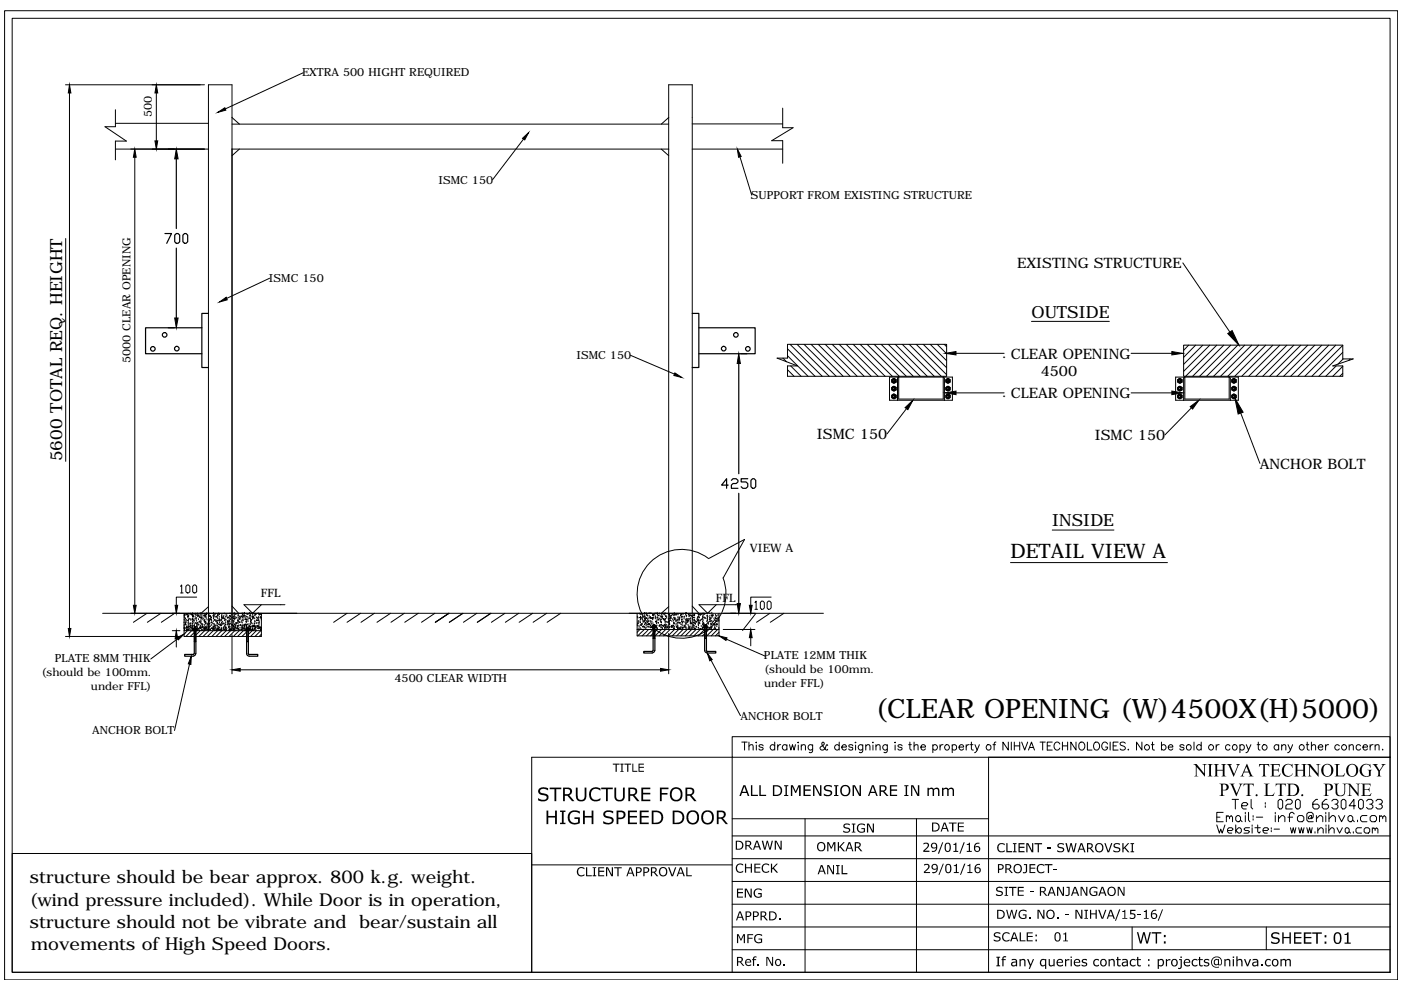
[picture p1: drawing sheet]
<svg xmlns="http://www.w3.org/2000/svg" width="297mm" height="210mm" viewBox="0 0 297 210" stroke-linecap="round" stroke-linejoin="round" font-family="sans-serif">
<defs><g id="words">
<text font-size="5.7" x="185.5" y="152.1">(CLEAR OPENING (W)4500X(H)5000)</text>
<text font-size="4.2" x="214.2" y="118.4">DETAIL VIEW A</text>
<g font-size="3.8">
<text x="6.3" y="187.3">structure should be bear approx. 800 k.g. weight.</text>
<text x="6.2" y="192">(wind pressure included). While Door is in operation,</text>
<text x="6.3" y="196.7">structure should not be vibrate and bear/sustain all</text>
<text x="6.6" y="201.3">movements of High Speed Doors.</text>
</g>
<g font-size="3.6">
<text x="218.7" y="67.4">OUTSIDE</text>
<text x="13.2" y="97.8" transform="rotate(-90 13.2 97.8)">5600 TOTAL REQ. HEIGHT</text>
<text x="223.1" y="111.6">INSIDE</text>
</g>
<g font-size="3">
<text x="215.7" y="56.8">EXISTING STRUCTURE</text>
<text x="212.5" y="75.8">. CLEAR OPENING</text>
<text x="220.6" y="79.8">4500</text>
<text x="212.5" y="84.2">. CLEAR OPENING</text>
<text x="173.2" y="93.1">ISMC 150</text>
<text x="232.1" y="93.3">ISMC 150</text>
<text x="267.1" y="99.4">ANCHOR BOLT</text>
</g>
<g font-size="2.5">
<text x="159" y="117">VIEW A</text>
<text x="55.3" y="126.6">FFL</text>
<text x="151.8" y="127.5">FFL</text>
</g>
<g font-size="2.4">
<text x="64.1" y="16.1">EXTRA 500 HIGHT REQUIRED</text>
<text x="32.2" y="24.8" transform="rotate(-90 32.2 24.8)">500</text>
<text x="93" y="38.9">ISMC 150</text>
<text x="159.2" y="42.2">SUPPORT FROM EXISTING STRUCTURE</text>
<text x="57" y="59.9">ISMC 150</text>
<text x="27.7" y="76.9" transform="rotate(-90 27.7 76.9)">5000 CLEAR OPENING</text>
<text x="122.2" y="76.2">ISMC 150</text>
<text x="8.8" y="143.3">(should be 100mm.</text>
<text x="11.6" y="140.4">PLATE 8MM THIK</text>
<text x="162" y="139.7">PLATE 12MM THIK</text>
<text x="162" y="142.7">(should be 100mm.</text>
<text x="19.3" y="146.3">under FFL)</text>
<text x="83.7" y="144.6">4500 CLEAR WIDTH</text>
<text x="162" y="145.7">under FFL)</text>
<text x="19.5" y="155.7">ANCHOR BOLT</text>
<text x="157" y="152.6">ANCHOR BOLT</text>
</g>
</g></defs>
<!-- layer: 0 -->
<g fill="none" stroke="#000" stroke-width=".21">
<path d="M1 2.3h295.3v205.5h-295.3zM2.6 3.9h292.1v202.2h-292.1zM13.9 18h29.4M14.7 19.7v113.6M33.1 19.7v10.2M64.3 15.4l-16.5 7.7M24.5 31.6h19.7M24.5 26.1h19.7M24.5 23.3v3.6h-2.2l4.5 3h-2.3v4M28.6 33.3v95M49.2 31.6h92.6M49.2 26.3h92.6"/>
<path d="M49.2 24.9l1.6 1.4M50.8 31.6l-1.6 1.4M111 29.5l-6.6 8.5M140.2 31.6l1.6 1.4M141.8 24.9l-1.6 1.4M146.8 31.6h19.1M146.8 26.3h19.1M156.9 33.3l2.5 8.1M165.9 22.9v4.2h2.2l-4.5 2.7h2.3v4.8M13.9 50.6v47.2M57.2 59l-9.2 4.3M250.8 55.7l10 14.7"/>
<path d="M133.7 75.3l9.3 4M166 75.9l.8 .8M167 73h33.7v6.8h-33.7v-2.2h2.1l-4.3-1.7h2.2zM167 78.4l1.4 1.4M167 75.4l4.3 4.4M167 73.9l5.8 5.9M167.5 73l6.8 6.8M167.6 77.6l2.2 2.2M169 73l6.8 6.8M170.5 73l6.8 6.8M172 73l6.8 6.8M173.5 73l6.8 6.8"/>
<path d="M175 73l6.7 6.8M176.4 73l6.8 6.8M177.9 73l6.8 6.8M179.4 73l6.8 6.8M180.9 73l6.8 6.8M182.4 73l6.8 6.8M183.9 73l6.8 6.8M185.3 73l6.9 6.8M186.8 73l6.8 6.8M188.3 73l6.8 6.8M188.6 80h13.3v4.9h-13.3zM189.8 73l6.8 6.8"/>
<path d="M190.5 80l-.2 .2v4.7M190.5 80v4.6h9.5v-4.6l.2 .2M191.3 73l6.8 6.8M192.8 73l6.8 6.8M194.3 73l6.4 6.4M195.7 73l5 5M197.2 73l3.5 3.5M198.7 73l2 2M200.2 73l.5 .5M202.7 74.9h10.2M218.7 68.1h16.5M239.8 74.9h8.7"/>
<path d="M249.3 80h13.3v4.9h-13.3zM251 73.2h33.7v2.9h2.2l-4.3 1.5h2.1v2.2h-33.7zM252 73.2l-1 1.1M253.5 73.2l-2.5 2.6M255 73.2l-4 4M256.5 73.2l-5.5 5.5M258 73.2l-6.6 6.6M259.5 73.2l-6.6 6.6M260.6 80l.2 .2 .1 4.7M260.6 80v4.6h-9.4v-4.6h-.2v4.9M260.9 73.2l-6.6 6.6M262.4 73.2l-6.6 6.6"/>
<path d="M263.9 73.2l-6.6 6.6M265.4 73.2l-6.6 6.6M266.9 73.2l-6.6 6.6M268.4 73.2l-6.6 6.6M269.9 73.2l-6.6 6.6M271.4 73.2l-6.6 6.6M272.8 73.2l-6.6 6.6M274.3 73.2l-6.6 6.6M275.8 73.2l-6.6 6.6M277.3 73.2l-6.6 6.6M278.8 73.2l-6.6 6.6M280.2 73.2l-6.6 6.6"/>
<path d="M281.7 73.2l-6.5 6.6M283.2 73.2l-6.6 6.6M283.3 77.6l-2.2 2.2M284.7 73.2l-6.6 6.6M284.7 74.7l-5.1 5.1M284.7 77.7l-2.1 2.1M284.7 79.1l-.6 .7M284.8 76.1l-1.1 1.1M286.3 76.1l-.4 .3M192.2 86.6l-4.1 5.4M200.2 80.2v4.7M202.7 83.3h10.2"/>
<path d="M239.8 83.3h8.7M252.6 86.5l-5.6 5.7M263.1 87.6l4 10.6M214.2 119.3h33.3M223.1 112.4h13.1M13.9 134.9h24.2M21.8 130h152.8M31.2 130l-2.9 1.9M34.1 130l-2.9 1.9M36.5 133.7h1.6M37 130l-2.8 1.9M37.4 135.5v1.7"/>
<path d="M37.6 135.5l-5.6 4.2M38.3 124.3l.2-.3v1.7M38.3 125.7h.5M39 133.1h.1M39 132.1h.1M39 132.7h.1M39 130v4.9h16.4v-4.9M39 133.7h16.4M39.1 130.9h.1M39.1 131.5h.1M39.1 133.2h.1M39.1 133.4h.1"/>
<path d="M39.1 130.3h.1M39.1 133.6h.1M39.1 130.6h.1M39.1 133.1l-.1 .2M39.1 133.2l-.1 .1M39.1 130.3l-.1 .1M39.1 130.3l-.1 .2M39.2 133.3h.1M39.2 130.5h.1M39.2 131.1h.1M39.2 132.4l.2-.1v.1zM39.3 131.3h.1"/>
<path d="M39.3 132.4h.1M39.3 131.9h.2zM39.4 133.2h.1M39.4 131.7h.1M39.4 130.4h.1M39.4 132.5h.1M39.4 124.3l.3-.3h.3l.3 .3v1.2l-.3 .2h-.3l-.3-.2zM39.5 131.5h.1M39.5 133.7h.1M39.5 133.5h.1M39.5 133h.1M39.6 132.9h.1"/>
<path d="M39.7 133.3h.1M39.7 133.2h.1M39.7 130.4h.1M39.7 133l-.1 .1zM39.7 130.2v.1M39.8 133.5h.1zM39.8 133.7l-.8 .7M39.8 130.7l.1-.1zM39.8 131.6h.1zM39.8 133.6h.1M39.8 131h.1M39.8 130.8h.1"/>
<path d="M39.8 132.9h.1M39.9 133.1h.1M39.9 133.7h.1M39.9 132.2h.1M39.9 131.9h.1M39.9 132.5h.1M40 133.6h.1M40 130.8h.1M40 131.4h.1M40 133.1h.1M40 133.5h.1M40 130.2h.1"/>
<path d="M40 132.9h.1M40 130.6h.1M40 132.2h.1M40.1 132.7l-.1 .2zM40.2 133.5h.1M40.2 131.3h.1M40.3 132.4h.1M40.3 133.2h.1M40.3 130.3h.1M40.3 132.6h.2zM40.4 133h.1M40.4 130.2h.1"/>
<path d="M40.4 132.4h.1M40.5 131.6h.1M40.5 132.2h.1M40.5 133.1h.1M40.5 131.3h.1M40.5 133.5h.1M40.6 133.3h.1M40.6 130.4h.1M40.6 133.7l-1.2 1.2M40.7 132.8h.1M40.7 133.5h.1M40.8 132.4h.1"/>
<path d="M40.8 133h.1M40.8 131.3h.1v.1zM40.8 131.3h.1M40.8 131.9h.1M40.8 132.2h.1M40.8 133.6l.2-.2v.2zM40.9 133h.1M40.9 133.5h.1M40.9 133.4h.1M40.9 130.1h.1M40.9 130.7h.1M40.9 130.6h.1"/>
<path d="M40.9 132.7h.1M40.9 124.3l.2-.3h.3l.3 .3v1.2l-.3 .2h-.3l-.2-.2zM40.9 133.1l-.1 .1zM40.9 130.2l-.1 .2 .1-.1M40.9 130.9h.1M40.9 131.5h.1M41 130.6v.2h-.2zM41.1 131.6h.1M41.1 132.1h.1M41.1 131.3h.1M41.2 132.4h.1M41.2 133l.1-.1z"/>
<path d="M41.2 134.1l-.9 .8M41.2 132.6v.1h-.1zM41.2 130.1h.1zM41.4 130.8h.1M41.4 132.9l-.1 .1zM41.4 133h.1M41.4 130.2h.1M41.4 132.2h.1M41.5 130.5h.1M41.5 131.2h.1M41.6 131.4h.1M41.7 132.3h.1"/>
<path d="M41.7 132.9h.1M41.7 131.1h.1M41.7 131.7h.1M41.7 126.6h-4.3v1.7M41.7 133.4h.1M41.7 130.5h.1M41.7 132.6h.1M41.7 133.3h.1M41.8 133h.1M41.8 133.3h.1M41.8 130.2h.1M41.8 130.4h.1"/>
<path d="M41.8 132.6h.1M41.8 132.1l.2-.1zM41.9 133.5h.1M41.9 130.7h.1M42 133.6h.1M42 130.8h.1M42.1 131.4h.1M42.1 132.5h.1M42.1 133.2l.1 .1h-.2zM42.1 130.4l.1 .1h-.2zM42.2 132.6h.1M42.2 131.9h.1"/>
<path d="M42.2 133.6l.1 .1zM42.2 130.8l.1 .1zM42.4 133.2h.1M42.4 131.7l-.1 .1zM42.4 133.3h.1M42.4 130.5h.1M42.4 132h.1M42.5 132.9h.1M42.5 130.1h.1M42.5 133.7l-1 .9M42.5 133.3h.1M42.5 131h.1"/>
<path d="M42.5 133.2h.1M42.5 132.2h.1M42.5 132.7h.1M42.6 131h.1M42.6 131.6h.1M42.6 133.3h.1M42.6 130.5h.1M42.6 131.9h.1M42.6 133l-.1 .1zM42.7 131.3h.1M42.7 132.3h.1M42.7 131l.1-.1v.1z"/>
<path d="M42.8 133.7h.1M42.8 133.6h.1M42.8 130.8h.1M42.8 133.1h.1M42.8 132.5h.1M42.8 130.2h.1M42.8 132.4h.1M42.8 132.7h.2l-.1 .1zM43 133.7h.1M43 131.4h.1M43 132.5h.1M43.1 132.8v.2h-.2z"/>
<path d="M43.1 133.4h.1M43.1 130.6h.1M43.1 131.2h.1M43.2 133.2h.1M43.3 133.4h.1zM43.3 130.6h.1zM43.3 131.5h.1zM43.3 131.8h.1M43.3 133.4h.1M43.3 130.5h.1M43.4 132.6h.1M43.4 133.2h.1"/>
<path d="M43.4 133.7l-1.2 1.2M43.4 131.5h.1M43.4 132.1h.1M43.4 133.7h.1M43.4 131.9h.1M43.5 133.2h.1M43.5 130.3h.1M43.5 130.9h.1M43.5 133h.1M43.5 133.7h.1M43.5 130.8h.1M43.6 133.4h.1"/>
<path d="M43.6 130.5h.1M43.6 132.3h.1M43.6 131.8l-.1 .1zM43.7 133.6h.1M43.7 130.8h.1M43.7 133.1l.1-.1v.2zM43.7 131.1h.1M43.8 133.2l.1-.1zM43.8 130.3h.1M43.9 132.9h.1M43.9 130.1h.1M43.9 132.2h.1"/>
<path d="M43.9 133h.1M43.9 131.5h.1M43.9 132.4h.1M43.9 132.6h.1M44 133.4l-.1 .1 .1-.1M44.1 133.5h.1M44.2 133.3h.1M44.2 130.5h.1M44.2 133.7v-115.7h5v115.7M44.2 128.6l-1.6 1.4M44.3 133.4h.1M44.3 133.1h.1"/>
<path d="M44.3 133.6h.1M44.3 130.6h.1M44.3 132.2h.1zM44.3 131.9h.1M44.3 132.5h.1M44.3 133.7l-1.2 1.2M44.4 133.6h.1M44.4 130.8h.1M44.4 131.3h.1M44.4 131.7h.1M44.4 132.3h.1M44.4 133h.1"/>
<path d="M44.4 130.2h.1M44.5 131.7h.1M44.5 133.5h.1M44.5 132.4h.1M44.5 130.7h.1M44.5 132.8h.1M44.5 131.3l.2-.1v.1zM44.5 132.9h.1M44.5 133.5l.1-.1zM44.5 130.7l.1-.1zM44.6 133.6h.1M44.6 130.8h.1"/>
<path d="M44.7 131l.1-.1zM44.7 132h.2zM44.7 133.3l.2-.2v.2zM44.8 131.6h.1M44.8 131h.1M44.8 131.5h.1M44.9 132.6h.1M44.9 132.1h.1M45 132.2h.1M45.1 133.3h.1M45.1 133.2l-.1 .1zM45.2 133.5h.1"/>
<path d="M45.2 133h.1M45.2 133.4h.1M45.2 130.6h.1M45.2 131.8h.1M45.2 132.4h.1M45.2 133.7l-1.2 1.2M45.3 133.5h.1M45.3 130.7h.1M45.3 131.2h.1M45.3 130.9h.1M45.3 132.9h.1M45.3 133.2h.1"/>
<path d="M45.3 130.1h.1M45.3 130.3h.1M45.3 132.9l.1 .1zM45.4 132.4h.1M45.4 133.7h.1M45.5 131.5h.1M45.5 133.3h.1M45.5 130.5h.1M45.5 132.7h.1M45.6 133.7h.1M45.6 130.8h.1M45.6 132.7h.1"/>
<path d="M45.6 133.4h.1M45.7 133.1h.1M45.7 130.2h.1M45.7 131.6h.1zM45.8 131.5h.1M45.8 133.6v-.1zM45.8 132.7h.1M45.8 131.9h.1M45.8 130.7v.1zM45.9 133.7h.1M45.9 130.8h.1M46 133.4h.1"/>
<path d="M46 133.3h.1M46.1 132.3h.1M46.1 132.8h.1M46.1 132.7h.1M46.1 133.5h.1M46.1 131.1h.1M46.1 131.7h.1M46.1 132.1h.1M46.1 130.7h.1M46.1 132l-.1 .1zM46.1 133.4h.1M46.1 130.5h.1"/>
<path d="M46.1 133.2h.2l-.1 .1zM46.1 133.7l-1.2 1.2M46.1 130.4l.2-.1-.1 .2zM46.3 133.3h.1M46.4 133h.1M46.4 130.2h.1M46.4 132.4h.1M46.4 133.4h-.2l.1-.1 .1 .1M46.4 133.6l.1-.1zM46.4 131.3h.1M46.4 133.5h.1M46.5 130.9h.1"/>
<path d="M46.5 131.4v.2h-.1zM46.5 133.2h.1M46.5 132h.1M46.5 130.3h.1M46.5 132.5h.1M46.6 131.4h.1M46.6 133.5l.1-.1v.2zM46.7 131.6h.1M46.7 132.7h.1M46.7 132.6h.1M46.8 132.3h.1v.1zM46.9 131.7h.1"/>
<path d="M46.9 133.3h.1M46.9 133.4h.1M46.9 132.2h.1M46.9 132.7h.1M47 133.5h.1M47 131h.1M47 131.6h.1M47 130.7h.1M47 131.3h.1M47 133.3h.1M47 130.4h.1M47.1 133.7l-1.3 1.2"/>
<path d="M47.1 130.8l-.1 .1zM47.2 131.9h.1M47.2 131.1l.1-.1zM47.2 132.5h.1M47.2 132.2l.1-.1zM47.4 133.1h.1M47.4 130.9h.1M47.5 133.5h.1M47.5 130.7h.1M47.5 131.2h.1M47.5 133.3h.1M47.5 133h.1"/>
<path d="M47.5 130.2h.1M47.5 132.3h.1M47.5 133.4v.1v-.1M47.6 131.6h.1M47.6 131.3h.1M47.6 132.7h.1M47.8 133.2h.1M47.8 133.1h.1M47.8 133h.1zM47.8 132h.1M47.8 132.6h.1M47.8 132.4h.1"/>
<path d="M47.8 133.4h.1M47.9 133.7h.1M47.9 130.9h.1M47.9 131.4h.1M47.9 131.6h.1M47.9 133.1h.1M47.9 133.6h.1M47.9 130.3h.1M47.9 130.8h.1M48 133.7l-1.3 1.2M48 133.7h.1M48.1 133.4h.1"/>
<path d="M48.1 130.5h.1M48.2 132.5h.1M48.2 131.9l.1-.2v.2zM48.2 131h.1zM48.3 131.8h.1M48.3 132.4h.1M48.3 131h.1M48.3 131.7l-.1 .1M48.3 131.7v.2l-.1-.1M48.4 133h.1M48.5 131h.1M48.5 133.2h.1"/>
<path d="M48.5 131.6h.1M48.5 132.2h.1M48.6 133.7h.1M48.6 132.7h.1M48.6 132.2l-.1 .1zM48.6 133.6h.1M48.6 130.5h.2zM48.6 133.4l.2-.1zM48.7 132.5h.1M48.7 133h.1M48.7 131.7h.1M48.7 131.3h.1"/>
<path d="M48.7 131.9h.1M48.7 131.1h.1M48.8 133h.1M48.8 133.6h.1M48.8 130.2h.1M48.8 130.8h.1M48.8 133.5h.1M48.8 133.5v.1zM48.8 133.7h.1M48.9 133.6h.1M48.9 130.8h.1M48.9 133.5h.1"/>
<path d="M48.9 132.3h.1M48.9 131.4h.1M48.9 133.7l-1.3 1.2M49.1 133.5h.1M49.1 132.6h.1M49.1 131h.1M49.2 133.3h.1M49.2 130.4h.1M49.2 134.6v8.3M49.2 128.5l1.4 1.5M49.2 131h.1M49.4 131.6h.1"/>
<path d="M49.4 132.4l-.2 .1 .2-.1M49.4 131.7h.1M49.4 133h.1M49.5 133.7h.1M49.5 132.8h.1M49.5 130.8h.1M49.5 133.5h.1M49.5 132.9h.1M49.5 132h.1M49.6 132.4h.1M49.6 132.9h.1M49.6 131l-.1 .1z"/>
<path d="M49.6 133.2h.1M49.6 131.2h.1M49.6 131.8h.1M49.6 130.4h.1M49.7 132.9h.1M49.7 133.5h.1M49.7 130h.1M49.7 130.6h.1M49.7 131.2h.1zM49.8 133.6h.1M49.8 130.8h.1M49.8 133l.2-.1z"/>
<path d="M49.8 130.2l.2-.1zM49.8 133.7l-1.2 1.2M49.8 132.3v.1h-.1zM49.8 131h.1M49.9 131.2h.1M49.9 133.4h.1M50 132.8h.1M50 133.7h.1M50 132.2h.1M50 132.6h.1M50 132.2l.2-.2v.2zM50.2 133.4h.1"/>
<path d="M50.2 131h.1M50.2 133.1h.1M50.2 130.3h.1M50.4 133.1h.1M50.4 131.7h.1M50.4 132.8h.1M50.4 133.4h.1M50.4 132.1h.1M50.5 133.5h.1M50.5 132.2h.1M50.5 132.8h.1M50.5 131.5h.1"/>
<path d="M50.5 130.7h.1M50.5 131.1h.1M50.5 131.6h.1M50.5 133.3h.1M50.5 130.5h.1M50.5 131.8h.1M50.6 133.5h.1M50.6 132.7h.1M50.7 133.7h.1M50.7 130.8h.1M50.7 133.7l-1.2 1.2M50.7 131.2l.1-.1z"/>
<path d="M50.7 131.9l.1 .1zM50.9 133.6h.1M50.9 130.8h.1M50.9 131.4h.1M50.9 131h.1M50.9 133.2h.1M50.9 132.7h.1M50.9 132.5h.2zM51.1 131.1h.1M51.1 132h.1M51.1 133.5h.1zM51.1 130.7l.1-.1z"/>
<path d="M51.3 133.3h.1M51.3 131.8h.1M51.3 132.7h.1M51.3 132.9h.1M51.4 133h.1M51.4 133.6h.1M51.4 131.6h.1M51.4 132.1h.1M51.4 130.1h.1M51.4 130.8h.1M51.4 133.2h.1M51.4 130.4h.1"/>
<path d="M51.4 131h.1M51.5 133.3h.1M51.5 130.5h.1M51.5 132.7h.1M51.5 131.3h.1M51.5 133.5h.1M51.6 131.6h.1M51.6 130.9h.1M51.6 133.7l-1.2 1.2M51.7 133.2h.1M51.7 132.6h.1M51.7 132.6h.2z"/>
<path d="M51.8 132.9h.1M51.8 130.1h.1M51.8 133.2v.1h-.2zM51.8 130.3v.2h-.2zM51.8 130h.1M51.9 132.7h.1M51.9 132.4l.1-.1v.2zM51.9 133.7h.1M51.9 130.8h.1M51.9 133h.1M52 133.5h.1M52 130.7h.1"/>
<path d="M52 131.1h.1M52 131.2l-.1 .1zM52.2 131.9h.1M52.2 132.5h.1M52.2 131.3h.1l-.1 .1zM52.2 133.1h.1M52.2 131.8h.1M52.2 132.6l.1-.1zM52.2 132h.1M52.2 132.6h.1M52.2 132.9h.1M52.3 130.8h.1"/>
<path d="M52.3 131.4h.1M52.3 134l-1 .9M52.3 134.9h-.1M52.3 133.1h.1M52.3 130.2h.1M52.5 130.3h.1M52.5 132.5h.1M52.5 130.9h.1M52.5 131.5h.1M52.6 131.8h.1M52.7 132.9h.1M52.7 130.1h.1"/>
<path d="M52.6 131.2h.1M52.7 133.3h.2l-.1 .1zM52.8 132.4h.1M52.8 132.7h.1M52.9 132.9h.1M52.9 130h.1M52.9 133.5h.1M52.9 131.2h.1M52.9 130.7h.1M53 133.6h.1M53 132.9v.1v-.1M53 130v.2v-.2"/>
<path d="M53 131.1h.1M53.1 133.4h.1M53.1 132.4h.1M53.1 133h.1M53.1 130.5h.1M53.1 131.3h.1M53.1 131.9h.1M53.2 133h.1M53.2 133.5h.1M53.2 130.2h.1M53.2 130.7h.1M53.2 132.1l.1-.1z"/>
<path d="M53.3 131.7h.1M53.3 131.3v.2l-.1-.1zM53.4 133.6h.1M53.4 133h.1M53.4 132.7h.1zM53.5 131h.1M53.5 132.3h.1M53.5 133.6l.1-.1v.1zM53.5 130.8l.1-.2v.2zM53.5 133.7l-.8 .8M53.5 133.3h.1M53.5 133h.1"/>
<path d="M53.5 130.5h.1M53.5 130.1h.1M53.6 131.3h.1M53.6 133.5h.1M53.6 133.6h.1v.1zM53.6 130.8h.1v.1zM53.7 131h.1M53.7 132.8h.1M53.8 132.9h.1M53.8 130.1h.1M53.8 131.2h.1M53.8 132.6l-.1 .1z"/>
<path d="M53.9 133.3h.1M53.9 132.3h.1M53.9 130.5h.1M53.9 132.7h.1M53.9 133.5h.1M54 132.3h.1M54 132.9h.1M54 131.2h.1M54 131.8h.1M54.1 133.4h.1M54.1 130.6h.1M54.1 133.5h.1"/>
<path d="M54.1 131.9h.1M54.1 133h.1M54.1 133.2h.1M54.1 130.4h.1M54.3 133.7h.1M54.3 133.1h.1M54.3 130.2v.1M54.3 132.8h.1M54.3 132.2h.1M54.4 131.6h.1M54.4 133.7l-1.3 1.2M54.4 131h.1"/>
<path d="M54.4 131.6h.1zM54.5 132.2h.1M54.5 132.8h.1M54.6 131.1h.1M54.6 133.3h.1M54.6 132.8h.1M54.6 131.5l.1-.1zM54.7 133h.1M54.7 130.1h.1M54.7 131.2h.1M54.7 132.7v.2zM54.8 130.9h.1"/>
<path d="M54.8 131.6h.1M54.8 133.3h.1M54.9 132.2h.1M54.9 132.8h.1M54.9 133.2h.1M54.9 131h.1M54.9 131.6h.1M54.9 130.3h.1M54.9 132.5h.1M54.9 133.3h.1M54.9 130.5h.1M54.9 131.9h.1"/>
<path d="M55 133h.1M55 133.1l.2-.1zM55 130.2h.2zM55.2 133.3h.1M55.2 133.7h.1M55.2 130.9h.1M55.2 133.1h.1M55.2 130.2h.1M55.2 133.4h.2l-.1 .1zM55.3 131h.1M55.3 133.7l-1.2 1.2M55.4 133.2h.1"/>
<path d="M55.4 130.4h.1M55.4 131.5h.1M55.4 128.2l-1.8 1.8-1.9-1.8h8.7M55.4 134.5l-.5 .4M55.4 130.9v.1M73.6 130l-2.9 1.9M76.5 130l-2.9 1.9M79.4 130l-2.9 1.9M82.8 130l-2.9 1.9M85.7 130l-2.8 1.9M88.7 130l-2.9 1.9M92.2 130l-2.8 1.9"/>
<path d="M95.2 130l-2.9 1.9M98.2 130l-2.9 1.9M101.1 130l-2.8 1.9M104.1 130l-2.9 1.9M107.1 130l-2.9 1.9M110 130l-2.9 1.9M112.9 130l-2.8 1.9M115.9 130l-2.9 1.9M118.9 130l-2.9 1.9M135.1 130v4.8h17.3v-4.8M135.1 130.9h.1M135.1 132.6h.1"/>
<path d="M135.2 133.5h17.2M135.2 132.2l.1-.1v.1zM135.3 132.7h.1M135.3 131h.1M135.3 132.1h.1M135.3 131.8h.1M135.5 133.3h.1M135.5 131.8h.1M135.5 132.9h.1M135.6 130.2h.1M135.6 130.9h.1zM135.7 133.5l-.6 .6"/>
<path d="M135.7 133.2h.1M135.7 132.1h.1M135.8 132h.1M135.8 132.6h.1M135.8 131.4h.1M135.8 130.9h.1M135.8 131.5h.1M135.8 130.3h.1M135.8 131l.1-.1zM135.9 131.3h.1M135.9 133.5h.1M135.9 132.7h.1"/>
<path d="M136 130.2h.1M136 132.4h.1M136.1 132.7h.1M136.1 132.2v.1zM136.2 130.8h.1M136.2 131.4h.1M136.2 131.1h.1M136.2 132.9l.1-.1zM136.3 131.6h.1M136.4 132h.1M136.4 131.8h.1M136.4 132.9h.1"/>
<path d="M136.6 133.5l-1.4 1.3M136.6 133.2h.1M136.6 130.7h.1M136.6 130l-.1 .2h.2v-.2M136.6 131.6h.1v.1zM136.7 132.5h.1M136.7 133h.1M136.7 130.1h.1M136.7 131.3h.1M136.7 131.9h.1M136.7 130.2h.1M136.7 130.8h.1"/>
<path d="M136.7 130.9h.1M136.8 131.3h.1M136.9 131.1h.1M136.9 133.3h.1M136.9 132.1h-.1l.1-.1v.2M137 132.5h.1M137 133.1h.1M137 132.7h.1M137 130.1h.1M137 132.2h.1M137 130.4l.2-.1zM137.1 131.1h.1"/>
<path d="M137.2 131l-.1 .1zM137.3 130.6h.1M137.3 131.8h.1M137.3 133h.1M137.3 131.5h.1M137.4 132.3l-.1 .1zM137.5 131.8h.1M137.5 132.4h.1M137.5 133.5l-1.4 1.3M137.5 133h.1M137.6 131.2h.1M137.6 131.8h.1"/>
<path d="M137.6 130.1h.1M137.6 130.6h.1M137.6 133h.1M137.7 131h.1M137.8 132.2v.1M137.9 131.8h.1M137.9 131.1h.1M137.9 132.7h.1M137.9 130.9h.1M137.9 133.1h.1M138 130.1h.1M138 131.2h.1"/>
<path d="M138 132.1h.1M138.1 132.4h.1M138.2 131h.1M138.2 131.9h.1M138.3 133h.1M138.3 131.2l.1-.1v.2zM138.3 131.1h.1M138.3 131.3h.1M138.4 132.8h.1M138.4 133.4h.1M138.4 130.5h.1M138.4 130.4l.1-.1v.2z"/>
<path d="M138.4 133.5l-1.3 1.3M138.4 132.2h.1M138.5 130.5h.1M138.5 131.1h.1M138.5 134.3l-.5 .5M138.6 131h.1M138.8 130.4h.1M138.9 130.1h.1M138.9 131.2h.1M138.9 130.8h.1M138.9 132.9h.1M139 131.9h.1"/>
<path d="M139 131h.1M139.1 132.8h.1M139.1 131.9h.1M139.1 131.7v.1M139.2 132.2h.1M139.2 133h.1M139.3 132.7h.1M139.3 133.3h.1M139.3 130h.1M139.3 131.6h.1M139.3 132.1h.1M139.3 131.1h.1"/>
<path d="M139.3 133.5l-.4 .5M139.4 130.4h.1M139.4 131h.1M139.4 133.4h.1M139.4 130.3h.1M139.5 131h.1M139.5 130.5h.2zM139.6 132.2h.1M139.6 131.3h-.1zM139.7 131.5h.1M139.7 132.8h.1M139.8 132.7h.1"/>
<path d="M139.8 130.2h.1M139.9 131.3h.1M139.9 132.5l-.1 .2zM139.9 130.6h.1M139.9 132.7h.1M140 131.7h.1M140.1 130.8h.1M140.1 131.5h.1M140.1 131.9h.1M140.1 133h.1M140.1 132.4h.2zM140.2 132.6h.1"/>
<path d="M140.2 133.2h.1M140.2 131.4h.1M140.2 132h.1M140.2 130.7l.1-.1 .1 .2zM140.3 130.3h.1M140.3 130.8h.1M140.3 132.1h.1M140.3 133.5l-1.4 1.3M140.3 131h.1M140.3 133.1h.1M140.4 131.1h.1M140.4 132.7l.2-.2v.2z"/>
<path d="M140.5 133.3h.1M140.5 130.8h.1M140.5 130.2h.1M140.5 131.2l.2-.1-.1 .2zM140.6 130.1l-.1 .1zM140.7 132.9h.1M140.7 131.4h.1M140.8 130.2h.1M140.8 131.3h.1M140.9 132.6h.1M140.9 133.3h.1M140.9 131.3l-.1 .2z"/>
<path d="M140.9 130.4h.1M141 130.1h.1M141 133h.1M141 132h.1M141 133.1h.1M141 131.6h.1M141.1 131.9h.1M141.1 132.4h.1M141.1 130.8h.1M141.1 131.3h.1M141.1 132.7h-.1zM141.1 130.2h.1"/>
<path d="M141.1 133.5l-1.3 1.3M141.1 133.1h.2l-.1 .1zM141.2 130.7h.1M141.4 131.9h.1M141.4 132.6h.1M141.4 131.1h.1M141.4 130.8h.1M141.4 133h.1M141.5 133.2h.1M141.6 132.9h.1M141.6 131.9h.1zM141.7 130.2h.1"/>
<path d="M141.7 131.3h.1M141.8 131.9h.1M141.8 133.5v-115.5h5v115.5M141.8 134.3v8.6M141.8 128.6l-1.6 1.4M141.8 130.2h.1v.1zM141.8 131.3h.1M141.9 132.9h.1M141.9 132h.1M141.9 131.8h.1M141.9 132.3h.1M141.9 133.1h.1"/>
<path d="M141.9 130.2h.1M141.9 132.4h.1M142 130.6h.1M142 131.2h.1M142 132.4h.1M142 130.6h.1v.1zM142 131.4h.1M142.1 133.5l-1.4 1.3M142.1 131.5l-.1 .1zM142.2 130.8l-.1 .2zM142.2 131.2h.1M142.3 130.6h.1"/>
<path d="M142.3 131.1h.1M142.3 133l.1-.2 .1 .2zM142.3 132.7l.1 .2zM142.4 130.6h.1M142.4 132.8h.1M142.5 131.8h.1M142.5 133h.1M142.6 130.3h.1M142.6 133h.1M142.6 131.4h.1M142.7 130.5h.1M142.7 132.6v.1"/>
<path d="M142.8 132.8h.1M142.8 133.4h.1M142.8 131.6h.1M142.8 132.2h.1M142.8 132.1h.1M142.9 130.5h.1M142.9 131h.1M142.9 133.2h.1M142.9 131.1h.1M143 130.1h.1M143 132.2h.1M143 131.2h.1"/>
<path d="M143 133.4h.1M143 133.5l-1.4 1.3M143 130.4h.1zM143 133h.1M143.1 132.3h.1M143.1 131.3h.1M143.2 131.2h.1M143.3 130.4h.1M143.3 132.6h.1M143.3 131.6v.1zM143.4 133h.1M143.5 132.3h.1"/>
<path d="M143.5 130.3h.1M143.5 130h.1M143.6 131.6h.1M143.6 131.4h.1M143.6 132.9v.1zM143.6 133.3h.1M143.6 133.3l.2-.1zM143.7 132.1h.1M143.7 132.7h.1M143.7 131h.1M143.7 131.5h.1M143.7 132.9h.1"/>
<path d="M143.8 130.4h.1M143.8 132.1h.1M143.8 133.2h.1M143.9 133.5l-1.4 1.3M143.9 131.3l.1-.2 .1 .2zM143.9 132.1h.1M144 131h.1M144 131.6h.1M144 133.2h.1M144.1 132h.1zM144.1 131.2h.1M144.1 133.3l.2-.2z"/>
<path d="M144.1 132.2h.1M144.4 133.4h.1M144.4 133h.1M144.4 130.2h.1M144.4 132.4h.1M144.4 130.4l-.1 .1zM144.4 130.9h.1M144.4 130.3h.1M144.5 131.5h.1M144.5 130.8l.1-.1v.1zM144.6 132.5h.1M144.6 133.1h.1"/>
<path d="M144.6 131.7l-.1 .1zM144.6 131.4h.1M144.6 132h.1M144.6 131.5h.1M144.7 130.2h.1M144.7 130.8h.1M144.7 132.2h.1M144.7 133.3h.1M144.8 132.7h.1M144.8 133.3h.1M144.8 133l-.1 .1zM144.8 133.5l-1.3 1.3"/>
<path d="M144.9 130.2h.1M144.9 131.9h.1M145 131.3h.1M145 130.9h.1M145 133h.1M145.1 130.8h.1M145.1 132.7h.1v.1zM145.2 132h.1M145.2 132.7h.1M145.2 133.1h.1M145.4 130.4h.1M145.4 131.5h.1"/>
<path d="M145.4 130.1h.1M145.4 132.3h.1M145.4 133h.1M145.4 133.3h.1M145.5 131.9h.1M145.5 132.4h.1M145.5 130.7h.1M145.5 131.3h.1M145.5 131.5l.1-.1zM145.5 130.1h.1M145.5 130.2h.1M145.6 132.2h.1"/>
<path d="M145.6 130.5l-.1 .1zM145.6 133.3h.1M145.7 132h.1M145.7 131.3h.1M145.7 133.5l-1.3 1.3M145.7 131.6l.2-.2v.2zM145.8 131.8v.1zM145.9 132.6h.1M145.9 131.3h.1M145.9 130.2h.2l-.1 .1zM146 131.7h.1M146 133.2l.1-.1v.1z"/>
<path d="M146 132.9h.1M146 133.5h.1M146.1 130.7h.1M146.1 131.3h.1M146.2 130.7h.1M146.2 133.1h.1M146.2 133.5h.1M146.3 130.4h.1M146.3 132.9h.1M146.3 133.5h.1M146.3 131.5h.1M146.3 131.7h.1"/>
<path d="M146.3 132.3h.1M146.3 131.9h.1M146.4 130.6h.1M146.4 131.2h.1M146.4 132.1h.1M146.5 133.1h.1M146.5 132.2h.1M146.5 132.2l.1-.1v.1zM146.6 133.3h.1M146.6 130.6h.1M146.6 133.5l-1.3 1.3M146.8 130.6l.1 .1z"/>
<path d="M146.8 131.2h.1M146.8 128.5l1.4 1.5M146.9 131.3h.1M146.9 133h.1M146.9 130.9h.2zM147 132.4h.1M147 131.6h.1M147 132l.1-.1zM147 130.5h.1M147 132.7h.1M147.1 133.1h.1M147.2 132.7h.1"/>
<path d="M147.2 133.3h.1M147.2 130.5h.1M147.2 131.6h.1M147.2 132.2h.1M147.3 130.5h.1M147.3 131h.1M147.3 133.2l-.1 .1zM147.4 131.9h.1M147.4 131.8h.1M147.4 132.4h.1M147.4 132.3h.1M147.5 133.4h.1"/>
<path d="M147.6 133.5l-1.4 1.3M147.6 131.9l.1-.2v.2zM147.6 132.9l.1-.1zM147.6 133h.1M147.8 131.4h.1M147.9 131.1h.1M147.9 131.7h.1M148 131.4h.1M148 131.6h.1zM148 132.3h.1M148 133.2h.1M148 130.3h.1"/>
<path d="M148 132.5h.1M148 130.7v.1zM148.1 132.7h.1M148.1 133.2h.1M148.1 131.5h.1M148.1 132.1h.1M148.1 130.5h.1M148.2 130.3h.1M148.2 130.9h.1M148.2 131.6h.1M148.3 131h.1M148.3 132l-.1 .1z"/>
<path d="M148.3 130.4h.1M148.4 132.3h.1M148.4 133.4h.1M148.4 131.8h.1M148.5 133.5l-1.4 1.3M148.5 131.6h.1M148.5 130.3h.1M148.5 133.3v.1zM148.7 132.8h.1M148.7 133.5h.1M148.7 131.4h.1M148.8 130.3h.1"/>
<path d="M148.9 133.1h.1M148.9 133.2h.1M149 131.9h.1M149 132.5h.1M149 130.9h.1M149 131.2h.1M149 133.4h.1M149 130.8h.1M149 131.4h.1M149 132.3l.1-.1zM149.1 130.2h.1M149.1 130.5h.1"/>
<path d="M149.1 131.6h.1M149.1 132.4h.1M149.1 132.2h.1M149.1 132.8h.1M149.2 130.2l.1-.2 .1 .2zM149.3 132.3h.1M149.2 130.9h.1M149.3 133.4h.1M149.3 133.5h.1M149.4 133.5l-1.4 1.3M149.4 134.4l-.5 .4M149.4 130.2h.1"/>
<path d="M149.4 131h.2zM149.8 133.4h.1M149.8 132.7h.1M149.8 133.4v.1M149.8 133h.1M149.9 131.8h.1M149.9 132.4h.1M149.9 133.3h.1M149.9 130.7h.1M149.9 131.3h.1M149.9 130.1h.1M149.9 130.6h.1"/>
<path d="M150 131.7h.1M150 131h.1M150 133.2h.1M150 131.4h.1M150 132.2h.1M150 133h.2zM150.1 130.8h.1M150.2 132.4h.1M150.2 132h.1M150.3 133.5l-.5 .5M150.4 133.2h.1M150.4 131.4h.1"/>
<path d="M150.5 131v-.1zM150.5 131.7h.1l-.1 .1zM150.5 130.1h.1M150.5 130.7h.1M150.5 131.5h.1M150.7 131.3h.1M150.7 132.9h.1M150.7 133.4h.1M150.7 140l6.3 11.7M150.7 131.7h.1M150.7 132.3h.1M150.7 132.2v.1z"/>
<path d="M150.8 130.5h.1M150.8 131.1h.1M150.8 133.3h.1M150.8 133.2h.1M150.9 132.5h.1M150.9 130.6h.1M150.9 130.5h.1zM150.9 130h.1M150.9 131.7h.1M151 133h.1M151 130.9h.1M151 130.5l.2-.2v.2z"/>
<path d="M151 132h.1M151.1 130.6h.1M151.1 132.4h.1M151.2 133.5l-1.3 1.3M151.3 132.4l.1-.1v.1zM151.3 131.9h.1M151.3 132.5h.1M151.4 132.4h.1M151.4 131.2h.1M151.4 133.4h.1M151.5 131.6h.1M151.5 133.1h.1"/>
<path d="M151.6 132.4h.1M151.6 133.3h.1M151.6 132.2h.1M151.6 132.7h.1M151.6 131h.1M151.6 131.6h.1M151.7 130.5h.1M151.7 131.1l.1-.1zM151.7 133.3h.1M151.8 131.2h.1M151.8 131.8h.1M151.8 130.7h.1"/>
<path d="M151.8 128.2l-1.8 1.8-1.8-1.8h8.7M151.9 131.2l.1-.1v.2zM151.9 132.4h.1M152 130.7h.1M152 132.9h.1M152 132.3l-.1 .1zM152.1 132.4h.1M152.1 131.9h.1M152.1 133.5l-1.3 1.3M152.2 131.1h.1M152.2 130.5h.1M152.4 131.7h.1"/>
<path d="M152.4 131.6h.1M152.4 131h.1M152.4 133.3h.1M152.4 134.1l-.7 .7M153.3 122.5a9.4 9.4 0 0 1-8.5 12.8 9.4 9.4 0 0 1-9.3-12.3 9.4 9.4 0 0 1 14.7-4.6l7.7-4-4.6 8.1M153.3 133.5h6.8M154.1 135.5l8.1 3.6M159.2 135.2v1.7M160.1 127.7l.2-.2v1.7M160.1 129.2h.5M160.3 130l-2.9 3.7M161.5 127.5h.3l.3 .2v1.2l-.3 .3h-.3l-.3-.3v-1.2z"/>
<path d="M162.9 127.5h.3l.3 .2v1.2l-.3 .3h-.3l-.3-.3v-1.2zM163.2 130l-2.8 1.9M163.5 126.6h-4.3v1.7M166.2 130l-2.9 1.9M40.2 140.8l-3.2 14.1M50.9 142h89.1M155.2 156.2h139.5v4.4h-139.5zM157.3 157.3h1.1M157.9 157.3v1.7M158.8 158.2l.4-.3 .4 .1 .1 1M158.8 157.3v1.7M160.4 157.3v.2z"/>
<path d="M160.4 158v1M161.8 158.1a.51 .51 0 0 0-.9 0l.3 .3 .5 .1 .1 .3a.51 .51 0 0 1-.9 0M164.3 158.1a.54 .54 0 0 0-.8 0 .54 .54 0 0 0 0 .8 .54 .54 0 0 0 .8-.1M164.3 157.3v1.7M164.9 157.9v1.1M165.5 157.9a.56 .56 0 0 0-.6 .5M166.8 158.1a.54 .54 0 0 0-.8 0 .54 .54 0 0 0 0 .8 .54 .54 0 0 0 .8-.1M166.8 157.9v1.1M167.4 157.9l.3 1.1 .3-1.1 .4 1.1 .3-1.1M169.2 157.3v.2zM169.2 158v1M169.9 158.2l.4-.3 .4 .1 .1 1"/>
<path d="M169.9 157.9v1.1M172.3 157.9v1.3a.45 .45 0 0 1-.7 .3M172.3 158.1a.54 .54 0 0 0-.8 0 .54 .54 0 0 0 0 .8 .54 .54 0 0 0 .8-.1M175.5 158.1l-.2-.2-.3 .6a.57 .57 0 0 1-.6 .6 .57 .57 0 0 1-.5-.6l.8-.6a.33 .33 0 0 0-.2-.6l-.2 .1a1.42 1.42 0 0 0 .7 1.5l.4 .1 .1-.1M177.9 158.1a.54 .54 0 0 0-.8 0 .54 .54 0 0 0 0 .8 .54 .54 0 0 0 .8-.1M177.9 157.3v1.7M178.5 158.4h1a.52 .52 0 0 0-.8-.5 .52 .52 0 0 0-.1 .9 .51 .51 0 0 0 .9 0M180.8 158.1a.47 .47 0 0 0-.4-.2 .47 .47 0 0 0-.4 .2l.2 .3 .6 .1v.3a.47 .47 0 0 1-.4 .2 .47 .47 0 0 1-.4-.2M181.4 157.3v.2zM181.4 158v1M182.9 157.9l-.1 1.5-.2 .2-.4-.1M182.9 158.1a.54 .54 0 0 0-.8 0 .54 .54 0 0 0 0 .8 .54 .54 0 0 0 .8-.1"/>
<path d="M183.6 158.2l.3-.3 .5 .1v1M183.6 157.9v1.1M185.1 157.3v.2zM185.1 158v1M185.7 158.2l.4-.3 .4 .1 .1 1M185.7 157.9v1.1M188.1 157.9l-.1 1.5-.2 .2-.4-.1M188.1 158.1a.54 .54 0 0 0-.8 0 .54 .54 0 0 0 0 .8 .54 .54 0 0 0 .8-.1M189.8 157.3v.2zM189.8 158v1M191.3 158.1a.51 .51 0 0 0-.9 0l.2 .3 .6 .1 .1 .3a.51 .51 0 0 1-.9 0M192.7 157.9h.5"/>
<path d="M192.9 157.3v1.4l.1 .2 .3 .1M193.8 158.2l.4-.3 .4 .1v1M193.8 157.3v1.7M195.2 158.4h1a.5 .5 0 0 0-.5-.5 .5 .5 0 0 0-.5 .6 .52 .52 0 0 0 .4 .5 .52 .52 0 0 0 .6-.2M197.8 158.1a.54 .54 0 0 1 .8 0 .54 .54 0 0 1 0 .8 .54 .54 0 0 1-.8-.1M197.8 157.9v1.7M199.3 157.9v1.1M199.9 157.9a.56 .56 0 0 0-.6 .5M201.9 158.1a.52 .52 0 0 1 .8 0 .52 .52 0 0 1 0 .7 .52 .52 0 0 1-.8 0M201.9 157.9v1.7M203.3 158.4h1a.5 .5 0 0 0-.6-.5 .5 .5 0 0 0-.4 .6 .52 .52 0 0 0 .4 .5 .52 .52 0 0 0 .6-.2M204.9 157.9v1.1"/>
<path d="M205.5 157.9a.56 .56 0 0 0-.6 .5M205.7 157.9h.6M206 157.3v1.4v.2l.4 .1M206.7 157.9l.5 1.1 .4-1.1M207.2 159l-.6 .6M210.5 157.9h.6M211.2 157.3l-.3 .1-.1 .3v1.3M213.8 157.3v1.7l-1.2-1.7v1.7M214.4 157.3v1.7M215.1 157.3v1.7M215.1 158.1h1.1M216.2 157.3v1.7"/>
<path d="M216.6 157.3l.7 1.7 .6-1.7M218.1 159l.6-1.7 .6 1.7M218.3 158.5h.8M220.5 157.3h1.1M221.1 157.3v1.7M222 158.1h.7M223.1 157.3h-1.1v1.7h1.1M224.7 157.8a.63 .63 0 0 0-.7-.5 .63 .63 0 0 0-.5 .7v.4a.63 .63 0 0 0 .5 .6 .63 .63 0 0 0 .7-.4M225.3 158.1h1.1M225.3 157.3v1.7M226.4 157.3v1.7M228.1 157.3v1.7l-1.1-1.7v1.7"/>
<path d="M228.9 157.6l.1-.2a.8 .8 0 0 1 1 .4 .8 .8 0 0 1-.2 1l-.3 .2a.87 .87 0 0 1-.8-.5 .87 .87 0 0 1 .2-.9zM230.5 157.3v1.7h1M232 157.6l.2-.2a.8 .8 0 0 1 .9 .4 .8 .8 0 0 1-.1 1l-.3 .2a.9 .9 0 0 1-.7-1.4zM234.8 157.8a.63 .63 0 0 0-.7-.5 .63 .63 0 0 0-.5 .7v.4a.61 .61 0 0 0 .6 .6 .61 .61 0 0 0 .6-.6h-.4M235.4 157.3v1.7M236 158.1h.7M237.1 157.3h-1.1v1.7h1.1M238.6 157.6a.6 .6 0 0 0-.6-.3 .6 .6 0 0 0-.5 .5l.1 .2 .8 .3 .2 .5a.69 .69 0 0 1-1.1 0M239.1 158.9h.2zM242.1 157.3v1.7l-1.1-1.7v1.7M244.1 157.9h.6M244.3 157.3v1.4l.1 .2 .4 .1"/>
<path d="M246.3 158.1a.54 .54 0 0 1 .8 0 .54 .54 0 0 1 0 .8 .54 .54 0 0 1-.8-.1M246.3 157.3v1.7M247.7 158.4h1a.52 .52 0 0 0-.8-.5 .52 .52 0 0 0-.1 .9 .51 .51 0 0 0 .9 0M251 158.1a.5 .5 0 0 0-.4-.2 .5 .5 0 0 0-.5 .2l.3 .3 .6 .1v.3a.5 .5 0 0 1-.4 .3 .5 .5 0 0 1-.5-.3M253.2 157.3v1.7M254.7 158.1a.54 .54 0 0 0-.8 0 .54 .54 0 0 0 0 .8 .54 .54 0 0 0 .8-.1M254.7 157.3v1.7M257.9 157.9v1.1M258.5 157.9a.52 .52 0 0 0-.6 .5M260.8 158.1a.52 .52 0 0 0-.8 0 .52 .52 0 0 0 0 .7 .52 .52 0 0 0 .8 0M262.9 158.1a.52 .52 0 0 1 .8 0 .52 .52 0 0 1 0 .7 .52 .52 0 0 1-.8 0M262.9 157.9v1.7"/>
<path d="M264.2 157.9l.5 1.1 .5-1.1M264.7 159l-.3 .5-.2 .1M266.5 157.9h.6M266.8 157.3v1.4l.1 .2 .3 .1M271.1 158.1a.54 .54 0 0 0-.8 0 .54 .54 0 0 0 0 .8 .54 .54 0 0 0 .8-.1M271.1 157.9v1.1M271.7 158.2l.4-.3 .4 .1 .1 1M271.7 157.9v1.1M273.1 157.9l.5 1.1 .5-1.1M273.6 159l-.3 .5-.3 .1M276.9 157.9h.6M277.2 157.3v1.4v.2l.4 .1"/>
<path d="M278 158.2l.5-.3 .3 .1 .1 1M278 157.3v1.7M279.5 158.4h1a.52 .52 0 0 0-.8-.5 .52 .52 0 0 0-.1 .9 .51 .51 0 0 0 .9 0M281.1 157.9v1.1M281.7 157.9a.52 .52 0 0 0-.6 .5M284 158.1a.54 .54 0 0 0-.8 0 .54 .54 0 0 0 0 .8 .54 .54 0 0 0 .8-.1M286 158.2l.5-.3 .4 .1v1M286 157.9v1.1M288.5 158.1a.52 .52 0 0 0-.8 0 .52 .52 0 0 0 0 .7 .52 .52 0 0 0 .8 0M289 158.4h.9a.5 .5 0 0 0-.5-.5 .5 .5 0 0 0-.4 .6 .52 .52 0 0 0 .4 .5 .52 .52 0 0 0 .5-.2M290.5 157.9v1.1M291.1 157.9a.56 .56 0 0 0-.6 .5"/>
<path d="M291.5 158.2l.4-.3 .5 .1v1M291.5 157.9v1.1M293.1 158.9h.1zM155.2 177.2h139.5M155.2 173.6h54.4M170.7 173.6v32.5M194.3 173.6v32.5M258 174.9l.5 1.7 .3-.8 .3 .8 .6-1.7M258 173.3h.7M259.3 172.2h-1.3v2h1.3M260 173.3l.4-.4 .3 .4v.3M260 172.9v1.3"/>
<path d="M260.3 176.1h.9l.3-.3-.3-.3h-.6l-.3 .3v.5l.3 .3h.6M260.7 173.3l.3-.4 .3 .4v.9M261.2 169.5h1.4M261.9 169.5v2M262 176.1l.6-.6h.3l.3 .3v.5l-.3 .3h-.3zM262 174.9v1.7M262.3 172.9h.4l.3 .4v.6l-.3 .3h-.4l-.3-.3v-.6zM263 173.9l.4 .3M263.3 170.8h.9l.4-.3-.4-.3h-.6l-.3 .3v.7l.3 .3h.6M264 172.2v.4M264 172.9v1.3M264.7 172.2v1.7l.3 .3"/>
<path d="M264.9 175.5h-.9l-.3 .3 .3 .3h.6l.3 .2-.3 .3h-.9M265.3 169.5v1.7l.3 .3M265.5 174.9v.3M265.5 175.5v1.1M265.7 172.9v.4M265.7 173.6v.3M266.1 175.5h1.1M266.4 173.3h1.3M266.7 174.9v1.4l.3 .3 .2-.3M267.8 176.1h.9l.3-.3-.3-.3h-.6l-.3 .3v.5l.3 .3h.6M268.3 170.2v.3M268.3 170.8v.4"/>
<path d="M269.5 175.5v.3M269.5 176.1v.2M270.1 175.8h1.2M270.4 172.2v.4M270.4 172.9v1.3M271 169.8l.3-.3h.4l.2 .3v1.4l-.2 .3h-.4l-.3-.3zM271.1 173.6l.6-.7h.4l.3 .4v.9M271.1 172.9v1.3M272.6 169.8l.4-.3h.6l.4 .3v.4l-.4 .3h-.6l-.4 .3v.7h1.4M273.1 173.3h1M273.6 175.5l.3 1.1 .3-1.1 .3 1.1 .2-1.1M274.4 172.6l-.3-.4h-.4l-.3 .4v1.6"/>
<path d="M274.7 169.8l.3-.3h.3l.4 .3v1.4l-.4 .3h-.3l-.3-.3zM275.1 173.3l.3-.4h.7l.3 .4v.6l-.3 .3h-.7l-.3-.3zM275.3 175.5l.3 1.1 .3-1.1 .3 1.1 .3-1.1M277.1 175.5l.3 1.1 .3-1.1 .3 1.1 .2-1.1M278.1 173.3l-.4 .3h-.3v-.3l.3-.4h.4v.7l.3-.3v-.7l-.3-.4h-.7l-.3 .4v1.3l.3 .3h1M278.8 176.3v.3M279.1 173.6l.7-.7h.3l.4 .4v.9M279.1 172.9v1.3M279.4 169.5h-.4l-.7 .7v1l.4 .3h.7l.3-.3v-.4l-.3-.3h-1.1M279.4 176.1l.6-.6h.2l.3 .3v.8M279.4 175.5v1.1M281.1 172.2v.4"/>
<path d="M281.1 172.9v1.3M281.1 174.9v.3M281.1 175.5v1.1M281.3 169.5h-.3l-.7 .7v1l.4 .3h.6l.4-.3v-.4l-.4-.3h-1M281.7 176.1l.6-.6h.3l.3 .3v.8M281.7 174.9v1.7M281.8 173.6l.6-.7h.4l.3 .4v.9M281.8 172.2v2M282.4 169.8l.3-.3h.7l.3 .3v.4l-.3 .3h-.4M283.4 170.5l.3 .3v.4l-.3 .3h-.7l-.3-.3M283.5 175.5l.5 1.1 .6-1.1M283.8 172.9l.6 1.3 .7-1.3"/>
<path d="M284.4 169.8l.3-.3h.3l.4 .3v1.4l-.4 .3h-.3l-.3-.3zM285.5 175.5h.3l.2 .3v.5l-.2 .3h-.3l-.3-.3v-.5zM285.8 173.3l.3-.4h.4l.3 .4v.6l-.3 .3h-.4l-.3-.3zM286 176.3l.3 .3M286.8 173.9l.3 .3M286.9 176.3v.3M287.4 170.8h-1.4l1.1-1.3v2M287.8 173.9v.3M288 169.8l.4-.3h.3l.4 .3v1.4l-.4 .3h-.3l-.4-.3zM288.7 175.5h-.9l-.3 .3v.5l.3 .3h.9M289.2 175.8l.3-.3h.6l.3 .3v.5l-.3 .3h-.6l-.3-.3zM289.7 169.8l.4-.3h.6l.4 .3v.4l-.4 .3h-.3"/>
<path d="M289.8 172.9h-1l-.3 .4v.6l.3 .3h1M290.7 170.5l.4 .3v.4l-.4 .3h-.6l-.4-.3M290.8 172.9h.7l.3 .4v.6l-.3 .3h-.7l-.3-.3v-.6zM291 175.8l.3-.3 .2 .3v.3M291 175.5v1.1M291.5 175.8l.3-.3 .3 .3v.8M291.7 169.8l.4-.3h.6l.4 .3v.4l-.4 .3h-.3M292.5 173.3l.3-.4 .4 .4v.3M292.5 172.9v1.3M292.7 170.5l.4 .3v.4l-.4 .3h-.6l-.4-.3M293.2 173.3l.3-.4 .3 .4v.9M294.7 160.6v45.5"/>
<path d="M294.7 160.6h-85.1v45.5M2.6 181h110.1v25.1h-110.1zM112.7 183.4h42.5M155.2 191.7h139.5M155.2 186.9h139.5M155.2 182.1h139.5M155.2 196.5h139.5M240 196.5v4.9M268.5 196.5v4.9M112.7 206.1v-45.5h42.5v45.5M112.7 206.1h182M155.2 201.4h139.5"/>
<circle cx="189.5" cy="80.7" r=".32"/>
<circle cx="189.5" cy="84" r=".32"/>
<circle cx="189.5" cy="82.4" r=".32"/>
<circle cx="189.5" cy="80.7" r=".28"/>
<circle cx="189.5" cy="82.4" r=".28"/>
<circle cx="201" cy="80.7" r=".32"/>
<circle cx="201" cy="80.7" r=".28"/>
<circle cx="201" cy="82.4" r=".28"/>
<circle cx="201" cy="84" r=".32"/>
<circle cx="201" cy="82.4" r=".32"/>
<circle cx="250.1" cy="80.7" r=".32"/>
<circle cx="250.1" cy="84" r=".32"/>
<circle cx="250.1" cy="82.4" r=".32"/>
<circle cx="250.1" cy="82.4" r=".28"/>
<circle cx="250.1" cy="80.7" r=".28"/>
<circle cx="261.6" cy="84" r=".32"/>
<circle cx="261.6" cy="82.4" r=".32"/>
<circle cx="261.6" cy="82.4" r=".28"/>
<circle cx="261.6" cy="80.7" r=".32"/>
<circle cx="261.6" cy="80.7" r=".28"/>
<circle cx="200.8" cy="158.4" r=".55"/>
<circle cx="209.6" cy="158.4" r=".56"/>
<circle cx="243.2" cy="158.4" r=".56"/>
<circle cx="252" cy="158.4" r=".56"/>
<circle cx="256.8" cy="158.4" r=".56"/>
<circle cx="261.8" cy="158.4" r=".55"/>
<circle cx="268.1" cy="158.4" r=".56"/>
<circle cx="276" cy="158.4" r=".56"/>
<circle cx="285" cy="158.4" r=".56"/>
</g>
<g fill="#000" stroke="#000" stroke-width=".21">
<path d="M14.7 18l.3 1.7h-.5zM33.1 18l.3 1.7h-.5zM28.6 31.6l.3 1.7h-.6zM32.9 29.9h.5l-.3 1.7zM37.4 31.6l.4 2.1h-.8zM46.2 23.8l1.5-1 .2 .6zM110.8 29.3l1.3-1.2-.8 1.6zM156.3 31.6l.8 1.6-.5 .1zM37 67.4h.8l-.4 2.1zM46.5 64l1.5-1 .2 .6zM143.1 79.1l1.5 .9-1.7-.4zM156.6 75l.4 2.1h-.7z"/>
<path d="M200.4 74.9l2.3-.4v.8zM248.5 74.5l2.2 .4-2.2 .4zM260.3 70.7l.9-.6 1.5 3.1zM191.9 86.4l1.6-1.5-1 2zM200.4 83.3l2.3-.4v.8zM248.5 82.9l2.2 .4-2.2 .4zM252.3 86.2l1.9-1.3-1.3 1.8zM261.8 84.4l1.8 3-1.1 .4zM14.5 133.3h.5l-.3 1.6zM28.3 128.3h.6l-.3 1.7zM37.4 133.7l.3 1.8h-.6zM37.1 128.3h.6l-.3 1.7z"/>
<path d="M37.5 135.2l1.5-.8-1.2 1.3zM152.4 134.8l1.7 .4-.2 .6zM156.3 128h.7l-.4 2zM159.2 133.5l.3 1.7h-.6zM158.9 128.3h.6l-.3 1.7zM40.6 139.1l-.1 1.8-.6-.2zM49.2 142l1.7-.3v.6zM140 141.7l1.8 .3-1.8 .3zM149.9 138.5l1.1 1.4-.5 .2z"/>
</g>
<g fill="none" stroke="#000" stroke-width=".25">
<path d="M35.7 31.6h1.3M37.4 33.7v14.8M35 49.5h1.4l-1.1 2.1M37.4 49.5h.4l.3 .4v1.4l-.3 .3h-.4l-.4-.3v-1.4zM37.4 52.6v14.8M39.1 49.5h.4l.3 .4v1.4l-.3 .3h-.4l-.3-.3v-1.4zM35.7 69.5h1.3M42.8 69.5h-11.9v5.5h11.9M44.2 66.4h-1.4v11.5h1.4M146.8 66.4h1.4v11.5h-1.4M148.2 69.5h11.9v5.5h-11.9M156.6 77.1v23.3"/>
<path d="M157.1 75h1.2M189.1 80.5l.4-.3 .5 .3v.5l-.5 .3-.4-.3zM189.1 82.2l.4-.3 .5 .3v.5l-.5 .2-.4-.2zM189.1 83.8l.4-.2 .5 .2v.5l-.5 .3-.4-.3zM189.2 80.6a.28 .28 0 0 1 .4-.1 .28 .28 0 0 1 .2 .3 .28 .28 0 0 1-.4 .2M189.2 82.3a.28 .28 0 0 1 .4-.2 .28 .28 0 0 1 .2 .4 .28 .28 0 0 1-.4 .1M189.2 83.9a.28 .28 0 0 1 .4-.1 .28 .28 0 0 1 .2 .3 .28 .28 0 0 1-.4 .2M200.6 80.5l.4-.3 .4 .3v.5l-.4 .3-.4-.3zM200.6 82.2l.4-.3 .4 .3v.5l-.4 .2-.4-.2zM200.6 83.8l.4-.2 .4 .2v.5l-.4 .3-.4-.3zM200.7 80.6a.28 .28 0 0 1 .4-.1 .28 .28 0 0 1 .1 .3 .28 .28 0 0 1-.3 .2M200.7 82.3a.28 .28 0 0 1 .4-.2 .28 .28 0 0 1 .1 .4 .28 .28 0 0 1-.3 .1"/>
<path d="M200.7 83.9a.28 .28 0 0 1 .4-.1 .28 .28 0 0 1 .1 .3 .28 .28 0 0 1-.3 .2M249.7 80.5l.4-.3 .5 .3v.5l-.5 .3-.4-.3zM249.7 82.2l.4-.3 .5 .3v.5l-.5 .2-.4-.2zM249.7 83.8l.4-.2 .5 .2v.5l-.5 .3-.4-.3zM249.9 80.6a.28 .28 0 0 1 .3-.1 .28 .28 0 0 1 .2 .3 .28 .28 0 0 1-.4 .2M249.9 82.3a.28 .28 0 0 1 .3-.2 .28 .28 0 0 1 .2 .4 .28 .28 0 0 1-.4 .1M249.9 83.9a.28 .28 0 0 1 .3-.1 .28 .28 0 0 1 .2 .3 .28 .28 0 0 1-.4 .2M261.2 80.5l.4-.3 .5 .3v.5l-.5 .3-.4-.3zM261.2 82.2l.4-.3 .5 .3v.5l-.5 .2-.4-.2zM261.2 83.8l.4-.2 .5 .2v.5l-.5 .3-.4-.3zM261.3 80.6a.28 .28 0 0 1 .4-.1 .28 .28 0 0 1 .2 .3 .28 .28 0 0 1-.4 .2M261.3 82.3a.28 .28 0 0 1 .4-.2 .28 .28 0 0 1 .2 .4 .28 .28 0 0 1-.4 .1"/>
<path d="M261.3 83.9a.28 .28 0 0 1 .4-.1 .28 .28 0 0 1 .2 .3 .28 .28 0 0 1-.4 .2M154.4 102.9h-1.4l1.1-1.4v2M155.1 101.8l.3-.3h.7l.4 .3v.4l-.4 .3h-.7l-.3 .4v.6h1.4M156.6 104.6v23.4M158.5 101.5h-1.4v.7h1.1l.3 .3v.7l-.3 .3h-.7l-.4-.3M159.2 101.8l.4-.3h.3l.3 .3v1.4l-.3 .3h-.3l-.4-.3zM40.9 133.7h1zM41 133.3h.1M41.1 138.6l-.1 .2h-1.8v.3h1.8M41.2 133.3h.1M41.2 133.3h-.1v.4h.1v-.4v.4h.3v-.4M41.2 133.1h.3v.2h-.3z"/>
<path d="M41.2 136h.3M41.2 133.1v.2M41.2 133.7v2.3M41.3 133.3h-.1M41.3 133.3h.1M41.4 133.3h.1M41.5 133.1v5.5M41.5 138.6l-.3 .4-.2 .1M41.5 133.3h.1M41.5 133.7h-.3v4.9M41.5 133.3h.2M41.6 133.3h.1"/>
<path d="M41.7 133.3v.4h-.2M51.9 133.7h1.1zM52.2 133.3v.4h.1M52.2 133.3h.1M52.3 133.3h.1M52.3 138.6l.2 .4 .3 .1M52.3 138.6v-4.9h.4v4.9M52.3 133.1h.4v.2h-.4zM52.3 136h.4M52.3 133.3v.4h.3v-.4v.4h.2v-.4M52.3 133.1v2.9M52.4 133.3h.3"/>
<path d="M52.6 133.1v.2M52.6 133.7v2.3M52.6 133.3h.1M52.6 138.6l.2 .2M52.7 133.3h.1M52.8 138.8h1.9v.3h-1.9M138.1 133h1zM138.3 138.1h-1.8v.4h1.8M138.3 132.7v.3h.2v-.3v.3h.3v-.3M138.4 132.7h-.1M138.4 132.7h.1M138.5 132.7h.1"/>
<path d="M138.5 137.9v-4.9h.4v4.9M138.5 132.4h.4v.3h-.4zM138.5 135.4h.4M138.5 137.9l-.2 .2M138.5 132.4v.3h.4M138.5 133v2.4M138.8 132.4v3M138.8 132.7h.1M138.8 137.9l-.3 .4-.2 .1M138.9 132.7h.1M139 132.7v.3h-.2M149.1 133h1z"/>
<path d="M149.3 132.7v.3h.1M149.4 132.7h.1M149.4 132.7h-.1M149.4 133h.4v4.9M149.4 132.4h.4v.3h-.4zM149.4 135.4h.4M149.4 137.9l.3 .4 .2 .1M149.4 132.7v.3h.3v-.3v.3h.2v-.3M149.4 132.4v5.5M149.7 132.4v.3M149.7 133v2.4M149.7 132.7h.1"/>
<path d="M149.7 137.9l.2 .2M149.8 132.7h.1M149.9 132.7h-.5M149.9 138.1h1.9v.4h-1.9M154.9 130h1.1"/>
<circle cx="32.4" cy="74" r=".49"/>
<circle cx="34.9" cy="71" r=".49"/>
<circle cx="37.5" cy="73.9" r=".49"/>
<circle cx="153.4" cy="73.9" r=".49"/>
<circle cx="156" cy="71" r=".49"/>
<circle cx="158.6" cy="74" r=".49"/>
<circle cx="189.5" cy="80.7" r=".44"/>
<circle cx="189.5" cy="84" r=".44"/>
<circle cx="189.5" cy="82.4" r=".44"/>
<circle cx="189.5" cy="84" r=".23"/>
<circle cx="189.5" cy="80.7" r=".23"/>
<circle cx="189.5" cy="82.4" r=".23"/>
<circle cx="201" cy="80.7" r=".44"/>
<circle cx="201" cy="82.4" r=".44"/>
<circle cx="201" cy="84" r=".44"/>
<circle cx="201" cy="80.7" r=".23"/>
<circle cx="201" cy="82.4" r=".23"/>
<circle cx="201" cy="84" r=".23"/>
<circle cx="250.1" cy="82.4" r=".44"/>
<circle cx="250.1" cy="80.7" r=".44"/>
<circle cx="250.1" cy="84" r=".44"/>
<circle cx="250.1" cy="82.4" r=".23"/>
<circle cx="250.1" cy="84" r=".23"/>
<circle cx="250.1" cy="80.7" r=".23"/>
<circle cx="261.6" cy="82.4" r=".44"/>
<circle cx="261.6" cy="80.7" r=".44"/>
<circle cx="261.6" cy="84" r=".44"/>
<circle cx="261.6" cy="84" r=".23"/>
<circle cx="261.6" cy="82.4" r=".23"/>
<circle cx="261.6" cy="80.7" r=".23"/>
</g>
<g fill="#000">
<path d="M114.2 167.4l.4-.4 .8-.1 .8 .2v.5l-.8-.4-.6 .1a.44 .44 0 0 0-.3 .6 .44 .44 0 0 0 .5 .3l1 .2 .3 .4-.1 .7-.5 .4h-1l-.6-.2v-.5l.8 .4 .7-.1 .3-.3-.1-.4-1.2-.3-.4-.3-.1-.3zM115.9 171.9h.3v1.1h1.5v-1.1h.4v2.8h-.4v-1.4h-1.5v1.4h-.3zM116.5 167h2.5v.3h-1.1v2.6h-.3v-2.6h-1.1zM118.7 171.9h1.2v.3h-.4v2.2h.4v.3h-1.2v-.3h.4v-2.2h-.4zM120.7 172.3l.8-.5h.8l.6 .2v.5l-.7-.3h-.7l-.3 .1-.4 .7v.6l.4 .7 .8 .2 .6-.1v-.8h-.8v-.3h1.1v1.2l-.9 .3-1.1-.3-.4-.5-.1-.5v-.6zM122.1 167h.4l.1 2.2 .5 .4 .5-.1 .3-.4 .1-2.1h.3v2l-.3 .7-1.1 .2-.5-.2-.3-.8zM123.6 171.9h.4v1.1h1.4v-1.1h.4v2.8h-.4v-1.4h-1.4v1.4h-.4zM125.2 167.4l.5-.4 .5-.1 1.1 .3v.4l-.6-.3h-.8l-.4 .3-.2 .5v.7l.4 .6 .9 .2 .7-.4v.5l-.7 .2h-.6l-.8-.5-.3-.8v-.6zM127.5 167h2.4v.3h-1v2.6h-.4v-2.6h-1zM128 172.2l.7-.4 1.3 .2v.5l-.7-.3h-.6l-.4 .3a.78 .78 0 0 0 1 .6l.7 .5 .1 .4-.1 .4-.4 .3-.6 .1-1.1-.2v-.5l.9 .4 .5-.1 .4-.3a.66 .66 0 0 0-.9-.6l-.6-.2-.2-.3-.1-.5zM129.9 161.9h1.5v.2h-.6v1.5h-.3v-1.5h-.6zM131.5 161.9h.7v.2h-.2v1.4h.2v.1h-.7v-.1h.2v-1.4h-.2z"/>
<path d="M130.3 167h.3l.1 2.2 .2 .3 .4 .1 .5-.1 .3-.4v-2.1h.4v2.1l-.5 .7-1 .1-.6-.4-.1-.4zM132.4 161.9h1.4v.2h-.6v1.5h-.2v-1.5h-.6zM133.1 171.9h1.9v.3h-1.5v.8h1.5v.3h-1.5v1.1h1.5v.3h-1.9zM134.1 161.9h.2v1.5h.8v.2h-1zM135.4 161.9h1.1v.2h-.9v.5h.9v.2h-.9v.6h.9v.2h-1.1zM135.6 171.9h1.9v.3h-1.5v.8h1.5v.3h-1.5v1.1h1.5v.3h-1.9zM136 167h1.9v.3h-1.5v.8h1.5v.3h-1.5v1.1h1.5v.4h-1.9zM139.9 167h1.8v.3h-1.4v.8h1.2v.4h-1.2v1.4h-.4zM159.2 166.5h.3v2h1.2v.3h-1.5zM161 166.5h.3v2h1.1v.3h-1.4zM161.5 178.3h.3l.4 1.6 .4-1.6h.2l.4 1.6 .4-1.6h.3l-.5 1.9h-.3l-.4-1.6-.4 1.6h-.3zM166.2 166.5h.9v.2h-.3v1.9h.3v.2h-.9v-.2h.3v-1.9h-.3z"/>
<path d="M167.7 166.5h.4l.6 1.3 .6-1.3h.5v2.3h-.4v-2l-.6 1.3h-.2l-.6-1.3v2h-.3zM170.3 166.5h1.6v.2h-1.2v.7h1.2v.3h-1.2v.8h1.2v.3h-1.6zM172.4 166.5h.4l1.1 1.8v-1.8h.3v2.3h-.4l-1.1-2.1v2.1h-.3zM174.8 166.7l.4-.3h.7l.5 .2v.3l-.9-.2a.41 .41 0 0 0-.5 .5 .41 .41 0 0 0 .6 .3l.7 .2 .1 .3-.1 .5-.5 .3-1.1-.2v-.3l.6 .3 .6-.1a.42 .42 0 0 0 .2-.5 .42 .42 0 0 0-.6-.2l-.5-.1-.3-.3zM176.8 166.5h1v.2h-.3v1.9h.3v.2h-1v-.2h.3v-1.9h-.3zM178.9 174.9l.6-.3 .7 .1v.3l-.4-.2-.5 .1a.34 .34 0 0 0-.2 .4 .34 .34 0 0 0 .5 .2l.6 .2v.6l-.4 .3-1-.2v-.3l.9 .2a.35 .35 0 0 0 .3-.4 .35 .35 0 0 0-.5-.2l-.6-.3zM180.6 174.6h.8v.2h-.3v1.5h.3v.2h-.8v-.2h.2v-1.5h-.2zM180.8 166.5h.5l.9 1.8v-1.8h.3v2.3h-.3l-1.1-2.1v2.1h-.3zM181.9 174.9l.7-.3 .7 .1 .1 .4-.5-.3-.7 .1-.3 .4v.5l.3 .5h.7h.2v-.5h-.5v-.2h.8v.8l-.4 .2-1-.2-.3-.7zM183.8 174.6h.4l.8 1.6v-1.6h.3v1.9h-.3l-.9-1.7v1.7h-.3zM188.7 166.5h1.5v.2h-1.2v.7h1.2v.3h-1.2v.8h1.2v.3h-1.5zM191.7 166.5h.9v.2h-.3v1.9h.3v.2h-.9v-.2h.3v-1.9h-.3z"/>
<path d="M193.2 166.5h.4l1 1.8v-1.8h.3v2.3h-.4l-1.1-2.1v2.1h-.2zM196.6 167h.3v.2l.7-.2 .4 .3 .5-.3h.4l.2 .3 .1 1.5h-.3v-1.2l-.2-.3h-.4l-.3 .2v1.3h-.3v-1.4l-.5-.1-.3 .2v1.3h-.3zM199.8 178.6h.2l-.9 2.4h-.3zM199.7 167h.3v.2l.7-.2 .4 .3 .4-.3 .6 .1 .2 .4v1.3h-.3v-1a.43 .43 0 0 0-.4-.5 .43 .43 0 0 0-.5 .4v1.1h-.3v-1.1a.42 .42 0 0 0-.3-.5 .42 .42 0 0 0-.5 .3v1.3h-.3zM201.2 174.4h1.6v.2h-.7v1.7h-.3v-1.7h-.6zM203.1 174.4h1.2v.2h-1v.6h1v.2h-1v.7h1v.2h-1.2zM204.3 178.6h.3l-1 2.4h-.2zM219.3 178.8h1.6v.2h-.6v1.7h-.3v-1.7h-.7zM222.1 179.7h.8v.3h-.8zM225.9 178.8h.3l.4 1.6 .3-1.6h.3l.4 1.6 .4-1.6h.3l-.5 1.9h-.3l-.4-1.6-.4 1.6h-.3zM234.1 178.8h.3l.6 1.7 .6-1.7h.2l-.6 1.9h-.4zM253 162h.7l1.6 2v-1.8l-.4-.2h1l-.4 .3v2.4l-1.8-2.1v1.9l.4 .1h-.9l.3-.2v-2z"/>
<path d="M256 162h1.1l-.3 .3v2.1l.3 .2h-1.1l.4-.1v-2.3zM257.3 162h1.1l-.3 .2v1h1.1v-1l-.3-.2h1.1l-.4 .3v2.1l.4 .2h-1.1l.3-.1v-1.1h-1.1v1.1l.3 .1h-1.1l.4-.2v-2.2zM260.1 162h1.1a.33 .33 0 0 0-.2 .5l.7 1.6 .6-1.5a.38 .38 0 0 0-.2-.6l.8 .1-.3 .2-1 2.4-1.1-2.5zM260.7 166.1h1a.32 .32 0 0 0-.2 .3 .32 .32 0 0 0 .1 .3l.6 1.5 .7-1.7-.2-.4h.8l-.4 .5-.9 2.2-1.2-2.4zM263.7 166.1h2.1v.7l-.2-.4-.7-.1v2.3l.4 .2h-1.1l.3-.3v-2.2h-.3a.5 .5 0 0 0-.5 .5zM267 162h2.1v.6l-.3-.4h-.6v2.1l.4 .3h-1.1l.3-.1v-.3v-2h-.6l-.3 .4zM269.3 162h2l.1 .6-.4-.4h-1v1h.8l.3-.4v.9l-.3-.3h-.8v1l1 .1 .5-.5-.2 .6h-2l.4-.1v-2.3zM268 166.1l1.2 .1a.35 .35 0 0 0-.5 .5l.1 1.9h1l.5-.6-.3 .8h-2l.4-.2v-2.2zM270.5 166.1h2.1v.7l-.2-.4-.7-.1v2.3l.4 .2h-1.1l.4-.3v-2.2l-.7 .1-.2 .4zM272.2 162.3l.7-.3 .8 .1 .3-.1 .1 .8-.4-.6-.7-.1-.6 .4-.2 .7 .3 1 .8 .3 .9-.5-.4 .5-.9 .2-.5-.2-.4-.3-.2-1.1zM274.3 162h1.2l-.4 .3v.9h1.2v-1l-.4-.2h1.1l-.3 .2v2.3l.3 .1h-1.1l.4-.2v-1h-1.2v1l.4 .2h-1.2l.4-.1v-2.3zM277.1 162h.7l1.6 2v-1.7l-.4-.3h1l-.4 .2v2.5l-1.9-2.1v1.7l.4 .3h-.9l.4-.1v-2.2z"/>
<path d="M282.8 166.1h1.1l-.4 .4v1.4l.1 .5 .6 .3 .6-.2 .2-.3v-1.7l-.1-.2-.3-.2h1l-.4 .3v1.5l-.1 .4-.3 .4-1 .1-.5-.3-.2-2.2zM282.9 162h1.2l-.4 .3v2l.1 .2h.9l.4-.6-.2 .7h-2l.4-.2v-2.2zM285.5 166.1h.8l1.6 2v-1.7l-.4-.3h.9l-.4 .3v2.4l-1.7-2.1v1.9l.3 .2h-.9l.3-.2 .1-.2v-1.9zM288.5 166.1h2.1v.6l-.3-.4h-1v1h.6a.33 .33 0 0 0 .4-.4l.1 1-.3-.4h-.8v1.1h1l.5-.5-.2 .7-2.1-.1a.29 .29 0 0 0 .4-.1 .29 .29 0 0 0 0-.3v-1.9zM288.6 162.4l.8-.4 .9 .1 .2-.1 .1 .8-.4-.6-.6-.1-.7 .4-.2 .5 .1 1 .4 .4 .4 .2 .6-.2v-1l-.3-.2h1l-.2 .2-.2 1.1-1 .2-.9-.4-.4-.8 .1-.5zM291 162l1.1 .1a.23 .23 0 0 0-.3 .1 .23 .23 0 0 0 .2 .3l.5 .9 .5-.9a.32 .32 0 0 0 .1-.3 .32 .32 0 0 0-.2-.2h.9l-.6 .5a2.57 2.57 0 0 0-.6 1.8l.3 .3h-1.1l.4-.1v-.9l-.9-1.4zM122.5 184.1l.5-.3 .9 .2v.3l-.5-.2h-.5l-.2 .2-.1 .5 .3 .7 .4 .1 .6-.2v.3l-.8 .1-.6-.3-.2-.5zM124.2 183.9h.3v1.7h1v.2h-1.3zM125.6 183.9h.8v.2h-.2v1.5h.2v.2h-.8v-.2h.3v-1.5h-.3zM126.8 183.9h1.3v.2h-1v.5h1v.3h-1v.7h1v.2h-1.3zM128.5 183.9h.4l.8 1.5v-1.5h.3v1.9h-.4l-.9-1.7v1.7h-.2zM130.2 183.9h1.6v.2h-.7v1.7h-.2v-1.7h-.7z"/>
<path d="M141.6 183.9h.3l.6 1.6 .6-1.6h.3l-.7 1.9h-.3zM145.5 183.9h.3v1.7h.9v.2h-1.2zM156.3 188.4h1.2v.2h-1v.5h1v.3h-1v.7h1v.2h-1.2zM156.2 183.4l.5-.3 .9 .1v.3l-.5-.2-.6 .1-.2 .5 .2 .8 .6 .2 .5-.3-.1 .3-.7 .2-.6-.4-.2-.4zM156.3 198.1h.3l.5 1 .5-1h.3v1.9h-.2v-1.7l-.5 1.1h-.2l-.5-1.1v1.7h-.2zM157.9 188.4h.4l.8 1.6v-1.6h.3v1.9h-.4l-.8-1.7v1.7h-.3zM157.9 183.1h.3v.8h1v-.8h.2v1.9h-.2v-.9h-1v.9h-.3zM158.5 198.1h1.2v.2h-1v.5h.9v.2h-.9v1h-.2zM159.9 183.1h1.3v.2h-1v.6h1v.2h-1v.7h1v.2h-1.3zM160.1 188.6l.4-.2 1 .1v.3l-.9-.2-.5 .4 .1 .9 .5 .2h.5v-.5h-.5v-.3h.8v.9l-.9 .2-.6-.3-.2-.9zM160 198.4l.6-.4 .9 .1 .1 .4-.5-.3-.7 .1-.3 .4v.5l.3 .5 .8 .1 .1-.1v-.5h-.5v-.2h.8v.8l-.9 .2-.5-.2-.3-.5zM161.8 183.3l.4-.2 .9 .1v.3l-.5-.2h-.5l-.3 .5v.5l.3 .5 .4 .1 .6-.3v.3l-.9 .2-.5-.3-.2-.8z"/>
<path d="M163.4 183.1h.3v1l.9-1h.3l-.8 .9 .9 1h-.4l-.7-.8-.2 .2v.6h-.3zM165.1 194.8h.4v.3h-.4zM164.3 178.3h.3l.9 1.5v-1.5h.2v1.9h-.3l-.9-1.7v1.7h-.2zM175.4 183.4h.4l.8 1.6v-1.6h.2v2h-.3l-.9-1.8v1.8h-.2zM175.4 178.5h.3l.6 1.1 .4-1.1h.4v2h-.2v-1.7l-.6 1.1h-.2l-.5-1.1v1.7h-.2zM177.2 183.4h.8v.2h-.2v1.6h.2v.2h-.8v-.2h.3v-1.6h-.3zM177.6 178.5h.3v1.1l.9-1.1h.3l-.8 1 .9 1h-.4l-.7-.9-.2 .2v.7h-.3zM178.4 183.4h.3v1.7h1v.3h-1.3zM195.8 178.8l.6-.2 .5 .3v.7l-.9 .8h1.1v.2h-1.4v-.3l.9-.7 .1-.3-.2-.4-.7 .2zM196 183.2h.7l.3 .2 .1 .4-.1 .3-.9 .8h1.1v.2h-1.3v-.3l.9-.9a.49 .49 0 0 0-.3-.5 .49 .49 0 0 0-.6 .1zM199.9 183.1h.2l-.9 2.4h-.2zM202.1 179l.7-.3v1.7h.4v.2h-1.1v-.2h.4v-1.3h-.4z"/>
<path d="M202.2 183.5l.7-.3v1.7h.4v.2h-1.1v-.2h.4v-1.3h-.4zM204.4 183.1h.3l-.9 2.4h-.3zM205 179l.7-.3v1.7h.3v.2h-1v-.2h.4v-1.3h-.4zM205.1 183.5l.6-.3v1.7h.5v.2h-1.1v-.2h.4v-1.3h-.4zM210.8 197.9l.4-.3 .9 .2v.3l-.8-.2-.3 .2a.41 .41 0 0 0 .5 .4l.5 .2 .2 .3-.1 .3-.5 .3-.9-.1v-.3l.4 .2h.5a.31 .31 0 0 0 .3-.4 .31 .31 0 0 0-.4-.2l-.8-.4zM211.2 188.3l.4-.3h.4l.6 .1v.4l-.4-.3h-.5a.36 .36 0 0 0-.2 .5 .36 .36 0 0 0 .5 .2l.6 .2v.6l-.5 .3-.9-.1v-.4l.8 .3a.3 .3 0 0 0 .4-.3 .3 .3 0 0 0-.3-.3l-.8-.3zM211.7 179l.4-.2 .9 .1v.3l-.4-.2h-.5l-.4 .4v.6l.3 .4 .6 .1 .4-.3v.4l-1 .1-.3-.2-.3-.6 .1-.5zM213 188h.7v.2h-.2v1.6h.2v.1h-.7v-.1h.2v-1.6h-.2zM212.6 198l.6-.4 .8 .2v.3l-.5-.2h-.4l-.4 .5v.5l.3 .4 .5 .1 .5-.2v.3l-.8 .1-.6-.4-.1-.8zM213.4 178.8h.2v1.7h1v.2h-1.2zM214.8 178.8h.7v.2h-.2v1.5h.2v.2h-.7v-.2h.2v-1.5h-.2zM213.9 188h1.6v.3h-.7v1.6h-.2v-1.6h-.7z"/>
<path d="M213.3 192.9h.3l.4 1.6 .4-1.6h.2l.4 1.6 .4-1.6h.3l-.5 1.9h-.3l-.4-1.6-.4 1.6h-.3zM215.8 188h1.2v.3h-1v.5h1v.2h-1v.7h1v.2h-1.2zM215.9 178.8h1.3v.2h-1v.5h1v.3h-1v.7h1v.2h-1.3zM216.2 197.7h.3v1.7h.9v.2h-1.2zM216.2 193.2l.6-.3 .8 .1v.4l-.4-.3-.7 .1-.3 .5 .1 .6 .4 .3 .7-.1v-.4h-.5v-.2h.7v.8l-.9 .1-.5-.2-.3-.5v-.5zM217.1 183.2h.7v1.6l-.4 .4-.5-.1 .1-.2a.37 .37 0 0 0 .4 0 .37 .37 0 0 0 .1-.4v-1.1h-.4zM218.1 194.5h.4v.3h-.4zM217.7 197.7h1.2v.2h-1v.5h1v.3h-1v.7h1v.2h-1.2zM217.6 178.8h.4l.8 1.5v-1.5h.3v1.9h-.4l-.9-1.7v1.7h-.2zM218.3 189h.8v.2h-.8zM218.3 183.2h1.2v.3h-1v.5h1v.2h-1v.7h1v.2h-1.2zM220 183.4l.7-.2 .7 .1v.4l-.4-.3h-.5l-.4 .5v.6l.2 .3 .6 .1 .5-.2v.3l-.9 .2-.5-.4-.2-.7z"/>
<path d="M220 192.9h.3l.9 1.6v-1.6h.2v1.9h-.3l-.9-1.7v1.7h-.2zM221.5 183.2h1.6v.3h-.7v1.6h-.2v-1.6h-.7zM223.3 184.2h.8v.2h-.8zM224.1 194.5h.3v.3h-.3zM224.1 188h.4l.8 1.6v-1.6h.3v1.9h-.3l-.9-1.7v1.7h-.3zM224.2 179l.4-.2h.6l.4 .1v.3l-.5-.2h-.4a.32 .32 0 0 0-.2 .4 .32 .32 0 0 0 .4 .2l.6 .2 .1 .6-.4 .3-1-.1v-.4l.3 .3h.6a.35 .35 0 0 0 .2-.5 .35 .35 0 0 0-.5-.1l-.5-.3zM225.4 197.9l.7-.2v1.7h.3v.2h-1v-.2h.4v-1.3h-.4zM225.8 193.9h.9v.2h-.9zM226.1 188h.7v1.7l-.4 .3-.5-.1v-.2l.2 .1a.34 .34 0 0 0 .4-.5v-1.1h-.4zM228 192.9h.4l.8 1.6v-1.6h.3v1.9h-.3l-.9-1.7v1.7h-.3zM229.1 188h.4l.8 1.6v-1.6h.2v1.9h-.2l-1-1.7v1.7h-.2zM229.9 192.9h.8v.2h-.3v1.5h.3v.2h-.8v-.2h.3v-1.5h-.3z"/>
<path d="M231.1 192.9h.3v.8h.9v-.8h.2v1.9h-.2v-.9h-.9v.9h-.3zM231.1 188.3l.7-.3 .9 .2v.3l-.8-.3-.4 .1-.3 .4 .1 .7 .4 .4 .7-.1v-.5h-.5v-.2h.8v.8l-.5 .2-.9-.2-.4-.8zM232.8 192.9h.3l.6 1.7 .6-1.7h.3l-.7 1.9h-.3zM237.3 192.8h.2l-.9 2.4h-.2zM236.1 179l.4-.2h.7l.2 .1v.3l-.8-.2a.35 .35 0 0 0-.2 .4 .35 .35 0 0 0 .5 .2l.5 .2 .1 .6-.4 .3-1-.1v-.4l.8 .3a.3 .3 0 0 0 .4-.3 .3 .3 0 0 0-.4-.3l-.8-.3zM237 188h.4l.8 1.6v-1.6h.2v1.9h-.3l-.9-1.7v1.7h-.2zM238 193.2l.6-.3v1.7h.4v.2h-1v-.2h.4v-1.2h-.4zM238 178.8h.2v1l.9-1h.3l-.8 .9 .9 1h-.4l-.7-.8-.2 .1v.7h-.2zM239.7 178.8h.8v.2h-.3v1.5h.3v.2h-.8v-.2h.2v-1.5h-.2zM239.6 192.9h1.1v.3h-.8v.5h.5l.3 .3v.4l-.4 .4h-.8v-.3l.7 .1 .3-.2-.1-.5h-.8zM241.1 193.9h.8v.2h-.8zM242.5 193.2l.7-.3v1.7h.3v.2h-1v-.2h.4v-1.2h-.4z"/>
<path d="M241 197.6h.3l.6 2 .5-2h.3l.5 2.1 .5-2.1h.3l-.6 2.5h-.4l-.5-2-.5 2h-.3zM244.2 197.6h2v.3h-.9v2.2h-.3v-2.2h-.8zM246.4 192.8h.2l-.9 2.4h-.3zM269.7 197.9l.5-.3 1 .2v.4l-.5-.3h-.5l-.4 .3a.78 .78 0 0 0 1 .6l.5 .4v.4l-.2 .3-.4 .2-1.2-.1v-.5l.8 .4 .5-.1 .2-.3a.51 .51 0 0 0-.7-.5l-.7-.3-.1-.5zM278.2 197.7h2v.3h-.8v2.1h-.3v-2.1h-.9zM159.7 202.9l.6-.1h.1v.2h-.1a.26 .26 0 0 0-.3 0 .26 .26 0 0 0-.1 .4h.4v.2h-.4v1.2h-.3v-1.2h-.1v-.2h.1zM160.7 204.4h.3v.4h-.3zM162.5 202.9h.4l.8 1.6v-1.6h.2v1.9h-.3l-.9-1.7v1.7h-.2zM166.1 204.4h.3v.4h-.3zM211.2 202.8h.8v.3h-.2v1.6h.2v.2h-.8v-.2h.3v-1.6h-.3zM212.6 202.9l.3-.2 .4 .1v.2h-.2a.29 .29 0 0 0-.3 0 .29 .29 0 0 0 0 .4h.4v.2h-.4v1.3h-.3v-1.3h-.2v-.2h.2zM216.2 203.4h.2v.1l.3-.2h.4l.2 .2 .1 1.4h-.2v-1.2l-.2-.1-.6 .1v1.2h-.2z"/>
<path d="M217.8 203.4h.3l.4 1.1 .5-1.1h.2l-.8 2h-.3l.3-.6zM222.3 203.4h.3v.8a.42 .42 0 0 0 .2 .5 .42 .42 0 0 0 .6-.2v-1.1h.2v1.5h-.2l-.1-.2-.3 .2-.5-.1-.2-.2zM225.8 203.4h.3v.2l.3-.2h.3v.2l-.6 .2v1.1h-.3zM229.4 203.5l.3-.2 .8 .1v.3l-.3-.1a.28 .28 0 0 0-.5-.1 .28 .28 0 0 0 .1 .4l.7 .3v.4l-.5 .3-.7-.1v-.3l.5 .2a.27 .27 0 0 0 .5-.2 .27 .27 0 0 0-.4-.3l-.5-.2zM231.9 203.6l.4-.3 .7 .1v.3l-.6-.2-.4 .4 .2 .7 .5 .1 .3-.2v.3l-.6 .1-.5-.2-.1-.4zM235 203.4h.3v.1l.3-.2 .6 .1 .1 1.5h-.2v-1a.42 .42 0 0 0-.4-.3 .42 .42 0 0 0-.4 .1v1.2h-.3zM236.9 202.9h.2v.5h.5v.2h-.5v.6a.33 .33 0 0 0 .1 .4 .33 .33 0 0 0 .4 0v.3h-.2l-.4-.1-.1-.2v-1h-.3v-.2h.3zM239.6 203.6l.5-.3 .6 .1v.3l-.5-.2-.4 .4 .2 .7 .5 .1 .2-.2v.3l-.6 .1-.4-.2-.2-.3zM241.1 202.9h.2v.5h.6v.2h-.6v.6a.35 .35 0 0 0 .2 .4 .35 .35 0 0 0 .4 0v.3h-.2l-.6-.2v-1.1h-.2v-.2h.2zM247.2 203.4h.2v.2l.4-.2h.4v.2l-.8 .2v1.1h-.2zM252.8 203.6l.4-.3 .7 .1v.3l-.6-.2-.4 .4v.5l.3 .3 .7-.2v.3l-.7 .1-.4-.2-.2-.3zM254.2 202.9h.3v.5h.5v.2h-.5v.6a.35 .35 0 0 0 .1 .4 .35 .35 0 0 0 .4 0v.3h-.2l-.5-.2-.1-1.1h-.2v-.2h.2z"/>
<path d="M255.3 203.6l.3-.3h.5l.3 .1v.3l-.5-.2a.28 .28 0 0 0-.4 .3 .28 .28 0 0 0 .4 .2l.4 .2 .1 .4-.3 .3h-.5l-.4-.1v-.3l.5 .2a.29 .29 0 0 0 .5-.2 .29 .29 0 0 0-.5-.3h-.1a.45 .45 0 0 1-.3-.6zM259.6 203.4h.2v.1l.4-.2h.4l.2 .2 .1 1.4h-.3v-.9a.41 .41 0 0 0-.3-.4 .41 .41 0 0 0-.5 .1v1.2h-.2zM262.1 202.8h.3v.7l.6-.2a.38 .38 0 0 1 .4 .5v1.1h-.2v-.9a.45 .45 0 0 0-.3-.4 .45 .45 0 0 0-.5 .1v1.2h-.3zM263.7 203.4h.3l.5 1.2 .5-1.2h.3l-.7 1.5h-.2zM267.4 204.5h.3v.4h-.3zM268.5 203.4l.2-.1 .7 .1v.3l-.4-.2-.3 .1-.3 .4 .2 .6 .6 .1 .2-.2v.3l-.6 .1-.5-.3-.1-.7zM271.9 197.7h.3v1h1.2v-1h.3v2.4h-.3v-1.2h-1.2v1.2h-.3zM271.5 203.4h.2v.1l.3-.2 .5 .1a.22 .22 0 0 0 .2 .1 .22 .22 0 0 0 .2-.1l.5-.1 .2 .2 .1 1.4h-.3v-.9a.36 .36 0 0 0-.3-.4 .36 .36 0 0 0-.4 .3v1h-.2v-.9a.38 .38 0 0 0-.3-.5 .38 .38 0 0 0-.5 .2v1.2h-.2zM274.4 197.7h1.5v.3h-1.2v.7h1.2v.2h-1.2v.9h1.2v.3h-1.5zM276.4 197.7h1.6v.3h-1.2v.7h1.2v.2h-1.2v.9h1.2v.3h-1.6zM285.1 198l.8-.3v2.1h.5v.3h-1.3v-.3h.5v-1.6h-.5z"/>
<path d="M119.4 167h1.3l.4 .2 .2 .4-.1 .5-.5 .5 1.1 1.3h-.5l-1-1.2h-.5v1.2h-.4zM119.8 167.3v1.1h.6l.4-.3v-.6z"/>
<path d="M130.7 171.9h1.3l.5 .4 .1 .3-.1 .6-.2 .3-.6 .2h-.6v1h-.4zM131.1 172.2v1.1l.9-.1 .2-.2-.1-.6-.3-.2z"/>
<path d="M133.2 167h1.3l.5 .3 .1 .7-.6 .6 1.1 1.3h-.5l-.9-1.2h-.6v1.2h-.4zM133.6 167.3v1.1l.9-.1 .2-.4a.54 .54 0 0 0-.7-.6z"/>
<path d="M138.2 171.9h1.4l.8 .6 .2 .4v.8l-.5 .8-.7 .2h-1.2zM138.6 172.2v2.2l1.1-.1 .5-.5-.1-1.1-.5-.4z"/>
<path d="M142.4 167.3l.7-.4h.7l.6 .4 .3 .5v1l-.5 .9-.5 .2h-.7l-.7-.4-.2-.5-.1-1zM142.8 167.4l-.3 .6v1.1l.5 .4h.8l.5-.6-.1-1.1-.4-.5-.6-.1z"/>
<path d="M142.6 171.9h1.4l.9 .6 .2 .5v.6l-.5 .8-.7 .3h-1.3zM143 172.2v2.2l1.2-.1 .5-.6-.1-.9-.4-.5z"/>
<path d="M145.3 167h1.3l.5 .3 .1 .7-.6 .6 1.1 1.3h-.5l-.9-1.2h-.6v1.2h-.4zM145.7 167.3v1.1l.9-.1 .2-.4a.54 .54 0 0 0-.7-.6z"/>
<path d="M145.8 172.2l.6-.3 .8-.1 .8 .5 .2 .6v.8l-.5 .9-1 .2-.5-.1-.4-.4-.2-.5-.1-.8zM146.3 172.3l-.4 .9 .2 .9 .5 .3h.7l.5-.6-.1-1.2-.3-.3-.4-.2z"/>
<path d="M149 172.2l.5-.3 .9-.1 .7 .5 .2 .6v.8l-.3 .8-.5 .3h-.6l-.6-.1-.4-.4-.2-.5v-.8zM149.4 172.3l-.3 .9 .1 .9 .5 .3h.8l.4-.6-.1-1.2-.2-.3-.5-.2z"/>
<path d="M152 171.9h1.2l.6 .3v.8l-.5 .5 1 1.2h-.4l-1-1.1h-.5v1.1h-.4zM152.4 172.2v1.1h.7l.3-.3 .1-.5-.2-.2z"/>
<path d="M156 178.3h1l.5 .4 .1 .7-.4 .6-1.2 .2zM156.3 178.5v1.4l.8-.1 .3-.4-.1-.6-.4-.3z"/>
<path d="M157.6 166.5h.4l.9 2.3h-.4l-.2-.7h-1l-.2 .7h-.3zM157.8 166.7l-.4 1.2h.8z"/>
<path d="M163.9 166.5h1l.8 .4 .1 1-.4 .7-.5 .2h-1zM164.2 166.7v1.8l1-.2 .3-.5-.1-.6-.3-.4z"/>
<path d="M173.4 178.9l.6-.4h.4l.4 .3 .2 .9-.3 .6-.3 .2h-.6l-.4-.3-.2-.4zM173.7 178.8l-.2 .5v.6l.4 .4h.4l.4-.4v-.8l-.4-.3z"/>
<path d="M178.4 166.7l.8-.3 .5 .1 .4 .4 .2 .9-.4 .8-.4 .2h-.6l-.6-.4-.2-1zM178.6 166.9l-.1 .4 .1 1 .4 .3 .6-.1 .4-.6-.2-.9-.3-.3h-.5z"/>
<path d="M184.9 166.5h.4l.8 2.3h-.3l-.3-.7h-1l-.2 .7h-.3zM185 166.7l-.3 1.2h.8z"/>
<path d="M186.5 166.5h1l.4 .3 .1 .5-.5 .5 .9 1h-.4l-.8-.9h-.4v.9h-.3zM186.8 166.7v.9l.8-.1 .1-.5-.2-.2z"/>
<path d="M197.5 178.9l.3-.2h.4l.5 .4v.8l-.5 .7h-.6v-.2l.6-.1 .3-.5-.7 .1-.3-.2-.1-.3zM197.6 179.3a.45 .45 0 0 0 .9 0 .45 .45 0 0 0-.9 0z"/>
<path d="M197.6 174.4h1l.5 .4 .1 .8-.3 .5-.5 .2h-.8zM197.9 174.6v1.5l.7-.1 .4-.5-.1-.5-.4-.3z"/>
<path d="M200.1 174.4h.3l.8 1.9h-.3l-.2-.5h-.8l-.2 .5h-.3zM200.3 174.6l-.4 .9h.7z"/>
<path d="M200.4 178.8l.3-.1h.5l.3 .4v1.1l-.3 .4h-.5l-.3-.3-.1-1zM200.7 178.9l-.2 .4v.7l.2 .4 .3 .1 .3-.2v-1l-.2-.4z"/>
<path d="M206.7 178.9l.4-.2h.5v.2l-.6 .1-.2 .4v.1l.6-.1 .3 .2 .1 .6-.4 .4h-.5l-.4-.4v-.8zM206.7 180a.45 .45 0 0 0 .9 0 .45 .45 0 0 0-.9 0z"/>
<path d="M232.5 178.9l.2-.1h.6l.5 .4 .1 .9-.3 .5-.6 .1-.6-.2-.2-.9zM232.6 179.1l-.1 .3v.8l.3 .3 .6-.1 .3-.4-.1-.8-.3-.2z"/>
<path d="M258.5 166.1l1.5 .1 .5 .4v.6l-.2 .3h-1.1l.1 1.1 .3 .2h-1.1l.4-.4v-1.9zM259.2 166.4v1h.6l.3-.5-.1-.4-.3-.2z"/>
<path d="M264.3 162l1.1 2.3 .4 .3h-1.1l.3-.1-.2-.7h-1.1l-.2 .7 .3 .1h-.8l.3-.2zM264.2 162.5l-.4 1.1h.9z"/>
<path d="M272.8 166.1l1.7 .1 .7 .4 .3 1-.5 .9-.7 .3h-1.5l.4-.2v-2.2zM273.6 166.4v2.2h.7l.7-.6-.1-1.1-.5-.5z"/>
<path d="M280.6 166.1l1.5 .1 .4 .3 .1 .5-.2 .5h-1.1v1l.4 .3h-1.1l.4-.2v-.2v-2.1zM281.3 166.4v1h.6l.3-.3-.1-.6-.3-.2z"/>
<path d="M280.1 163.3a1.35 1.35 0 0 1 2.7 0 1.35 1.35 0 0 1-2.7 0zM281 162.2l-.4 .5v1.2l.5 .6h.6l.5-.6v-1.1l-.4-.6-.5-.1z"/>
<path d="M285.3 163.3a1.35 1.35 0 0 1 2.7 0 1.35 1.35 0 0 1-2.7 0zM286.3 162.2l-.4 .6v1.1l.4 .6h.6l.5-.5 .1-1.2-.3-.5-.3-.2z"/>
<path d="M133.5 183.9h.3l.7 1.9h-.3l-.1-.6h-.9l-.1 .6h-.3zM133.6 184.1l-.3 .9h.7z"/>
<path d="M134.8 183.9h.8l.5 .4v.3l-.3 .3-.7 .2v.7h-.3zM135.1 184.1v.8l.6-.2a.38 .38 0 0 0 0-.5 .38 .38 0 0 0-.4-.1z"/>
<path d="M136.4 183.9h.9l.4 .4-.3 .7-.7 .1v.7h-.3zM136.7 184.1v.8l.5-.1 .2-.2v-.3l-.3-.2z"/>
<path d="M138 183.9h.9l.3 .2v.6l-.3 .2 .7 .9h-.4l-.6-.8h-.3v.8h-.3zM138.3 184.1v.7h.5l.2-.2-.1-.4z"/>
<path d="M139.9 184.1l.4-.3h.5l.5 .3 .2 1-.3 .5-.8 .2-.5-.3-.2-.9zM140.3 184.1l-.3 .6v.6l.4 .3h.4l.4-.4v-.8l-.4-.3z"/>
<path d="M144.1 183.9h.4l.7 1.9h-.3l-.2-.6h-.8l-.2 .6h-.2zM144.3 184.1l-.3 .9h.7z"/>
<path d="M156.7 193.2h.4l.7 1.9h-.3l-.2-.5h-.8l-.2 .5h-.3zM156.9 193.4l-.4 1h.7z"/>
<path d="M158.1 193.2h.8l.4 .4v.4l-.2 .3-.8 .1v.7h-.2zM158.3 193.4v.8l.7-.2a.4 .4 0 0 0 0-.4 .4 .4 0 0 0-.4-.2z"/>
<path d="M158 178.3h.8l.4 .2 .1 .5-.4 .4 .7 .8h-.3l-.7-.8h-.3v.8h-.3zM158.3 178.5v.7h.5l.2-.2a.35 .35 0 0 0-.1-.4 .35 .35 0 0 0-.3-.1z"/>
<path d="M159.6 193.2l1 .1 .3 .4-.3 .6-.7 .1v.7h-.3zM159.9 193.4v.8h.5l.2-.2v-.4l-.2-.2z"/>
<path d="M160.3 178.3h.4l.7 1.9h-.3l-.2-.6h-.8l-.2 .6h-.3zM160.5 178.5l-.4 .9h.7z"/>
<path d="M161.2 193.2l1.1 .2 .2 .5-.4 .4 .7 .8h-.3l-.7-.7h-.3v.7h-.3zM161.5 193.4v.8l.6-.1 .1-.2v-.3z"/>
<path d="M163.1 193.2h.9l.5 .4 .2 .8-.4 .6-1.2 .1zM163.3 193.4v1.5l.8-.1 .3-.5-.1-.6-.4-.3z"/>
<path d="M174 183.4h.4l.7 2h-.3l-.2-.6h-.8l-.2 .6h-.2zM174.2 183.7l-.3 .9h.6z"/>
<path d="M179.9 178.5h.4l.6 2h-.2l-.2-.6h-.8l-.2 .6h-.3zM180.1 178.8l-.4 .9h.7z"/>
<path d="M181.2 178.5l1 .1 .2 .2 .1 .6-.4 .2 .7 .9h-.3l-.6-.8h-.4v.8h-.3zM181.5 178.8v.7h.4a.35 .35 0 0 0 .3-.4 .35 .35 0 0 0-.4-.3z"/>
<path d="M197.7 183.3l.7-.1 .4 .4v.9l-.6 .6h-.5v-.2h.6l.3-.6-.5 .1-.5-.2-.1-.5zM197.7 183.8a.45 .45 0 0 0 .9 0 .45 .45 0 0 0-.9 0z"/>
<path d="M200.7 183.2h.6l.4 .5-.1 1.1-.4 .4-.5-.1-.3-.5v-.9zM200.9 183.4l-.2 .3v.9a.42 .42 0 0 0 .6 .3 .42 .42 0 0 0 .2-.6l-.1-.8-.2-.1z"/>
<path d="M206.9 183.4l.4-.2h.5v.2h-.6l-.3 .4v.2l.7-.1 .3 .2v.6l-.3 .4h-.6l-.3-.3-.1-1zM206.8 184.5a.45 .45 0 0 0 .9 0 .45 .45 0 0 0-.9 0z"/>
<path d="M211.6 183.2h.9l.3 .4-.1 .6-.9 .2v.7h-.2zM211.8 183.4v.8h.2a.39 .39 0 0 0 .6-.4 .39 .39 0 0 0-.5-.4z"/>
<path d="M211.4 192.9h1l.5 .3 .1 .9-.4 .6-1.2 .1zM211.7 193.1v1.5l.7-.1 .3-.3v-.8l-.4-.2z"/>
<path d="M213.1 183.2l1.2 .2 .1 .5-.4 .4 .8 .8h-.4l-.6-.8h-.4v.8h-.3zM213.4 183.4v.7h.3a.36 .36 0 0 0 .4-.2 .36 .36 0 0 0-.2-.4z"/>
<path d="M214.9 197.7h.3l.7 1.9h-.3l-.1-.5h-.9l-.1 .5h-.3zM215.1 197.9l-.4 .9h.7z"/>
<path d="M215 183.5l.6-.3h.6l.3 .3 .2 .8-.3 .7-.9 .2-.4-.3-.2-.5zM215.4 183.5l-.3 .5 .1 .6 .4 .3h.5l.3-.4-.1-.8-.3-.3z"/>
<path d="M219.5 198.1h.3v.4h-.3zM219.5 199.2h.3v.4h-.3z"/>
<path d="M220.5 188h.7l.5 .3v.5l-.3 .3 .7 .8h-.4l-.6-.7h-.4v.7h-.2zM220.7 188.2v.8h.4a.36 .36 0 0 0 .4-.4 .36 .36 0 0 0-.4-.4z"/>
<path d="M222 193.2l.6-.3h.5l.3 .3 .2 .9-.3 .6-.8 .1-.5-.2-.2-.5zM222.4 193.2l-.3 .3v.7l.3 .4h.6l.3-.4v-.7l-.3-.4z"/>
<path d="M222.8 188h.3l.7 1.9h-.2l-.2-.5h-.9l-.1 .5h-.3zM223 188.2l-.4 1h.7z"/>
<path d="M223.8 197.8l.6-.2 .4 .4 .1 1-.4 .6h-.6l-.3-.4v-.9zM223.9 197.9l-.1 1.1 .3 .4a.68 .68 0 0 0 .5-1l-.1-.3a.35 .35 0 0 0-.6-.2z"/>
<path d="M227.8 188h.3l.7 1.9h-.3l-.2-.5h-.8l-.2 .5h-.2zM227.9 188.2l-.3 1h.7z"/>
<path d="M229.1 178.8h.3l.8 1.9h-.3l-.2-.5h-.8l-.2 .5h-.3zM229.3 179l-.4 .9h.7z"/>
<path d="M230.5 178.8h.9l.2 .2 .1 .5-.4 .4 .7 .8h-.3l-.6-.8h-.4v.8h-.2zM230.7 179v.7h.6l.1-.2a.33 .33 0 0 0 0-.4 .33 .33 0 0 0-.4-.1z"/>
<path d="M233.6 188h.3l.7 1.9h-.3l-.2-.5h-.8l-.2 .5h-.2zM233.7 188.2l-.3 1h.7z"/>
<path d="M234.9 188.3l.6-.3 .8 .2 .3 .5v.6l-.4 .6-.8 .1-.4-.3-.2-.5zM235.3 188.3l-.2 .4v.6l.2 .4 .6 .1 .4-.4v-.8l-.4-.4z"/>
<path d="M235.3 192.9h.4l.7 1.9h-.3l-.2-.5h-.8l-.2 .5h-.2zM235.5 193.1l-.3 1h.6z"/>
<path d="M244.3 193.1l.3-.2h.6v.3h-.6l-.3 .4v.1l.7-.1 .3 .3v.6l-.4 .3h-.6l-.2-.4-.1-.8zM244.2 194.2a.45 .45 0 0 0 .9 0 .45 .45 0 0 0-.9 0z"/>
<path d="M246.8 198.2h.3v.5h-.3zM246.8 199.6h.3v.5h-.3z"/>
<path d="M280.8 198.3h.4v.4h-.4zM280.8 199.6h.4v.5h-.4z"/>
<path d="M282.9 198l.5-.4 .5 .1 .3 .2 .2 1.1-.3 1-.8 .1-.4-.3-.2-1.2zM283.3 198l-.2 .4v1l.3 .5 .4-.1 .3-.3-.1-1.3a.49 .49 0 0 0-.7-.2z"/>
<path d="M156.3 202.9h.8l.4 .2-.1 .6-.3 .2 .7 .9h-.3l-.6-.8h-.4v.8h-.2zM156.5 203.1v.7h.4a.36 .36 0 0 0 .3-.4 .36 .36 0 0 0-.4-.3z"/>
<path d="M158.2 203.5l.7-.2 .3 .2 .1 .6h-1.1v.1l.4 .4 .7-.1v.2l-.7 .1-.5-.3-.2-.5zM158.3 203.6l-.1 .3h.8l-.2-.4z"/>
<path d="M164.5 203.5l.3-.2h.3l.4 .2 .2 .7-.3 .5-.6 .1-.3-.2-.2-.4zM164.7 203.6l-.2 .6 .3 .4h.3l.2-.1 .1-.6a.4 .4 0 0 0-.3-.4 .4 .4 0 0 0-.4 .1z"/>
<path d="M214.5 203.4l.8-.1 .3 .2v1.4h-.2v-.2l-.7 .2-.3-.2 .1-.6 .6-.2a.18 .18 0 0 0 .3-.1 .18 .18 0 0 0-.3-.2l-.6 .1zM214.8 204.2h-.1a.36 .36 0 0 0 .2 .5 .36 .36 0 0 0 .5-.2v-.4z"/>
<path d="M220.7 203.4l.3-.1 .8 .1v2h-.2v-.7l-.6 .2-.4-.2-.1-.8zM221 203.6l-.3 .4 .1 .4a.44 .44 0 0 0 .8 .1v-.9z"/>
<path d="M224.3 203.4l.7-.1 .3 .2 .1 .6h-1.1v.3l.3 .3 .8-.2v.3l-.7 .1-.5-.2-.2-.7zM224.5 203.6l-.2 .3h.8l-.1-.3z"/>
<path d="M227 202.8h.2v.3h-.2zM227 203.4h.2v1.5h-.2z"/>
<path d="M227.8 203.6l.4-.3 .7 .1 .1 .7h-1.1v.3l.3 .3 .8-.2v.3l-.7 .1-.4-.1-.3-.7zM228.1 203.6l-.2 .3h.9l-.2-.3z"/>
<path d="M233.3 203.6l.4-.3h.5l.3 .3 .2 .7-.3 .5-.6 .1-.4-.2-.1-.3zM233.6 203.7v.8l.2 .2h.3l.3-.5-.1-.5-.2-.2z"/>
<path d="M238 203.4h1l.1 1.5h-.2v-.2l-.4 .2-.6-.1v-.6l.7-.3a.21 .21 0 0 0 .3-.3 .21 .21 0 0 0-.4-.1l-.5 .2zM238.1 204.2v.1a.38 .38 0 0 0 .3 .4 .38 .38 0 0 0 .4-.2l.1-.4z"/>
<path d="M243.4 203.4h.3v.3h-.3zM243.4 204.5h.3v.4h-.3z"/>
<path d="M245.4 203.4h.3v.1l.3-.2h.4l.4 .6v.5l-.3 .4-.3 .1-.5-.1v.6h-.3zM245.8 203.7l-.1 .9 .6 .1 .2-.5v-.5l-.2-.1z"/>
<path d="M248.5 203.5l.3-.2 .7 .2 .2 .7-.3 .6-.6 .1-.4-.3-.1-.7zM248.7 203.7l-.1 .7 .1 .2 .4 .1 .3-.3v-.7l-.3-.2z"/>
<path d="M250.3 202.8h.3v.3h-.3zM250 203.4h.6v1.6l-.5 .5-.3-.1v-.2a.33 .33 0 0 0 .4 0 .33 .33 0 0 0 .1-.4v-1.2h-.3z"/>
<path d="M251.1 203.6l.4-.3 .7 .1 .1 .7-1.1 .1 .3 .4 .5 .1 .3-.2v.3l-.4 .1-.7-.1-.2-.6zM251.4 203.6l-.2 .3h.9l-.1-.3z"/>
<path d="M257 203.2l.7-.4h.7l.5 .4 .2 1-.2 .5h-.6l-.1-.2-.5 .2-.3-.3v-.8l.6-.3 .4 .1v1.1h.4l.1-.9-.6-.6-.8 .1-.3 .2-.2 .5v.7l.3 .3 .4 .2 .7-.1v.2l-.7 .1-.7-.4-.2-.7zM257.6 203.7v.6l.2 .2 .4-.2v-.7l-.3-.1z"/>
<path d="M261.4 202.8h.3v.3h-.3zM261.4 203.4h.2v1.5h-.2z"/>
<path d="M265.6 203.4l.8-.1 .3 .1 .1 1.5h-.3v-.2l-.7 .2-.3-.2 .1-.6 .6-.2a.21 .21 0 0 0 .3-.3 .21 .21 0 0 0-.4-.1l-.5 .2zM265.9 204.2a.35 .35 0 0 0 .1 .5 .35 .35 0 0 0 .5-.2v-.4z"/>
<path d="M269.7 203.6l.4-.3h.5l.3 .3 .2 .8-.3 .4-.6 .1-.4-.2-.1-.3zM270.1 203.6l-.2 .3v.4l.3 .4a.56 .56 0 0 0 .6-.6 .56 .56 0 0 0-.7-.5z"/>
<circle cx="266.4" cy="168.6" r=".22"/>
<circle cx="276.1" cy="168.6" r=".21"/>
</g>
<use href="#words"/>
</svg>
